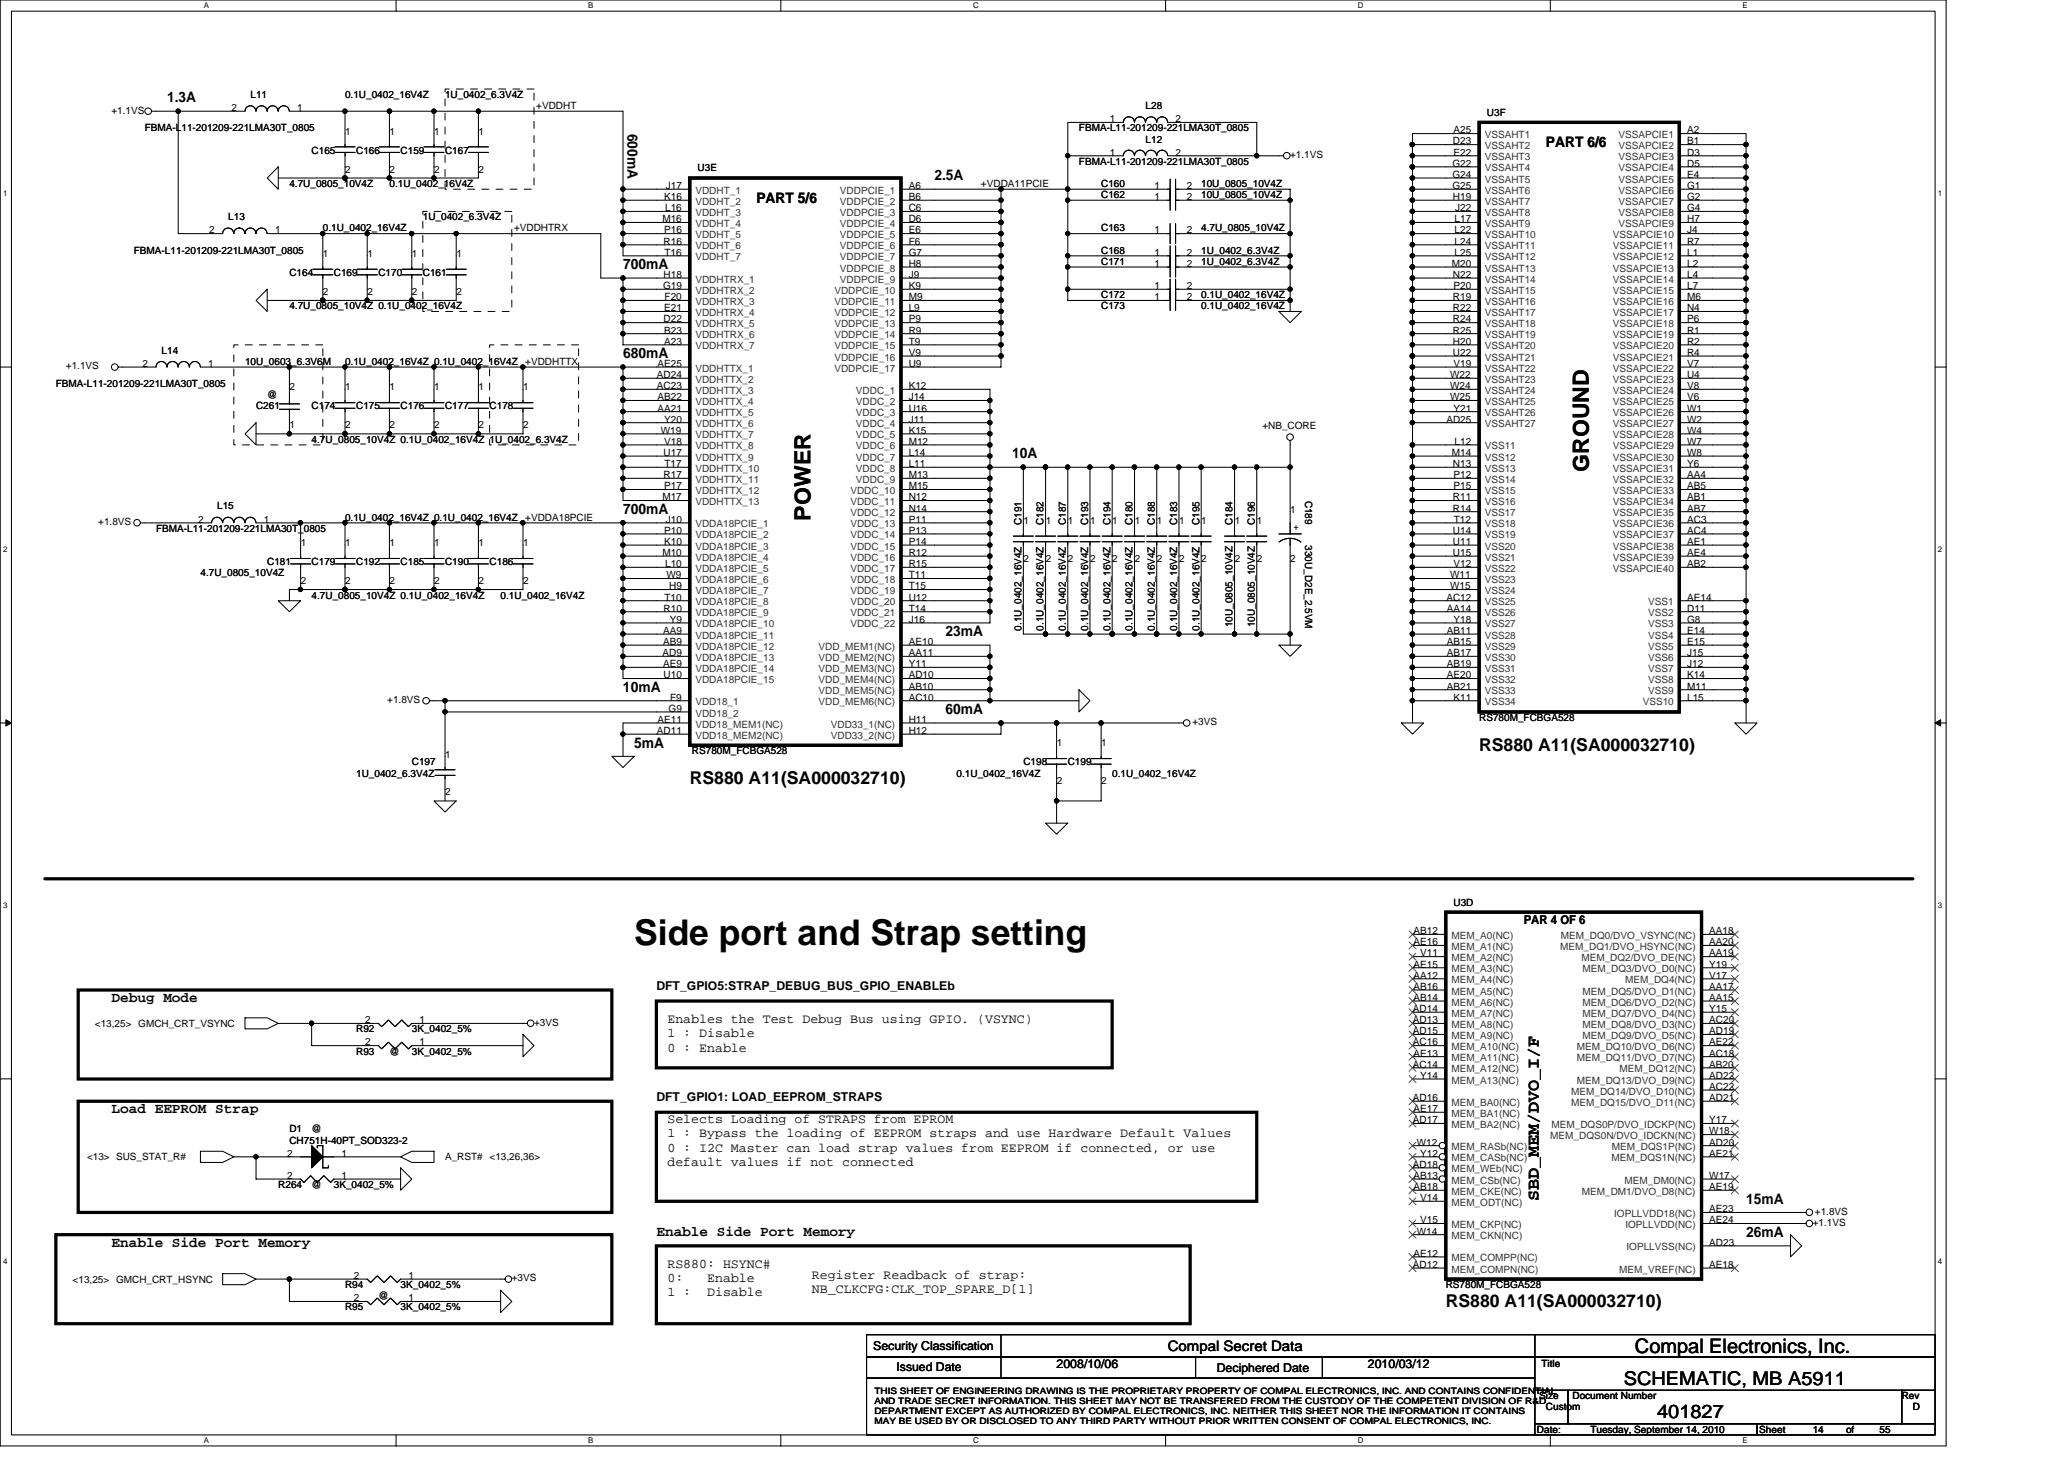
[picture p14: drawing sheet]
<svg xmlns="http://www.w3.org/2000/svg" width="297mm" height="210mm" viewBox="0 0 297 210" stroke-linecap="round" stroke-linejoin="round" font-family="sans-serif">
<defs><g id="words">
<text font-size="5.1" x="91.3" y="136">Side port and Strap setting</text>
<g font-size="3.2">
<text x="228.6" y="67.9" transform="rotate(-90 228.6 67.9)">GROUND</text>
<text x="116.6" y="74.9" transform="rotate(-90 116.6 74.9)">POWER</text>
</g>
<text font-size="2.9" x="235.3" y="194.6">Compal Electronics, Inc.</text>
<g font-size="2.7">
<text x="233.7" y="199.3">SCHEMATIC, MB A5911</text>
<text x="238.5" y="204.1">401827</text>
</g>
<g font-size="2.5">
<text x="212.9" y="108">RS880 A11(SA000032710)</text>
<text x="99.3" y="112.8">RS880 A11(SA000032710)</text>
<text x="221.4" y="172.8" transform="rotate(-90 221.4 172.8)">SBD_MEM/DVO_I/F</text>
<text x="208.1" y="188">RS880 A11(SA000032710)</text>
</g>
<g font-size="2.1">
<text x="24" y="14.7">1.3A</text>
<text x="90.3" y="19.2" transform="rotate(90 90.3 19.2)">600mA</text>
<text x="222.5" y="21.1">PART 6/6</text>
<text x="108.9" y="29.1">PART 5/6</text>
<text x="134.5" y="25.9">2.5A</text>
<text x="89.7" y="38.7">700mA</text>
<text x="89.7" y="51.5">680mA</text>
<text x="145.7" y="65.9">10A</text>
<text x="89.7" y="73.9">700mA</text>
<text x="136.1" y="91.5">23mA</text>
<text x="89.7" y="99.5">10mA</text>
<text x="91.3" y="107.5">5mA</text>
<text x="136.1" y="102.7">60mA</text>
<text x="16" y="144.2">Debug Mode</text>
<text x="16" y="160.2">Load EEPROM Strap</text>
<text x="251.3" y="173.2">15mA</text>
<text x="16" y="179.4">Enable Side Port Memory</text>
<text x="94.5" y="177.8">Enable Side Port Memory</text>
<text x="251.3" y="177.9">26mA</text>
<text x="168.1" y="194.4">Compal Secret Data</text>
</g>
<g font-size="1.9">
<text x="96.1" y="147.2">Enables the Test Debug Bus using GPIO. (VSYNC)</text>
<text x="96.1" y="149.2">1 : Disable</text>
<text x="96.1" y="151.3">0 : Enable</text>
<text x="96.1" y="161.6">Selects Loading of STRAPS from EPROM</text>
<text x="96.1" y="163.6">1 : Bypass the loading of EEPROM straps and use Hardware Default Values</text>
<text x="96.1" y="165.7">0 : I2C Master can load strap values from EEPROM if connected, or use</text>
<text x="96.1" y="167.8">default values if not connected</text>
<text x="96.1" y="182.4">RS880: HSYNC#</text>
<text x="96.1" y="184.4">0:</text>
<text x="101.8" y="184.4">Enable</text>
<text x="116.9" y="184">Register Readback of strap:</text>
<text x="96.1" y="186.5">1 :</text>
<text x="101.8" y="186.5">Disable</text>
<text x="116.9" y="186.1">NB_CLKCFG:CLK_TOP_SPARE_D[1]</text>
</g>
<g font-size="1.8">
<text x="219.3" y="132.9">PAR 4 OF 6</text>
<text x="94.5" y="142.5">DFT_GPIO5:STRAP_DEBUG_BUS_GPIO_ENABLEb</text>
<text x="94.5" y="158.5">DFT_GPIO1: LOAD_EEPROM_STRAPS</text>
<text x="125.7" y="194.2">Security Classification</text>
<text x="129" y="197.3">Issued Date</text>
<text x="152.1" y="196.8">2008/10/06</text>
<text x="175.1" y="197.4">Deciphered Date</text>
<text x="196.9" y="196.8">2010/03/12</text>
</g>
<g font-size="1.4">
<text x="16" y="16.3">+1.1VS</text>
<text x="33.3" y="16">2</text>
<text x="36" y="14.1">L11</text>
<text x="42.8" y="16">1</text>
<text x="49.7" y="14.1">0.1U_0402_16V4Z</text>
<text x="64" y="14.1">1U_0402_6.3V4Z</text>
<text x="77.2" y="15.7">+VDDHT</text>
<text x="159.7" y="17.6">1</text>
<text x="164.9" y="15.7">L28</text>
<text x="169.2" y="17.6">2</text>
<text x="214" y="16.7">U3F</text>
<text x="20.8" y="18.9">FBMA-L11-201209-221LMA30T_0805</text>
<text x="44.8" y="22.1">C165</text>
<text x="49.7" y="19.4">1</text>
<text x="51.3" y="22.1">C166</text>
<text x="56.1" y="19.4">1</text>
<text x="57.7" y="22.1">C159</text>
<text x="62.5" y="19.4">1</text>
<text x="64" y="22.1">C167</text>
<text x="68.9" y="19.4">1</text>
<text x="155.3" y="23.7">FBMA-L11-201209-221LMA30T_0805</text>
<text x="155.3" y="18.9">FBMA-L11-201209-221LMA30T_0805</text>
<text x="159.7" y="22.4">1</text>
<text x="164.9" y="20.5">L12</text>
<text x="169.2" y="22.4">2</text>
<text x="185.7" y="22.7">+1.1VS</text>
<text x="209" y="24">G22</text>
<text x="209.1" y="20.8">D23</text>
<text x="209.2" y="19.2">A25</text>
<text x="209.2" y="22.4">E22</text>
<text x="242.8" y="19.2">A2</text>
<text x="242.8" y="20.8">B1</text>
<text x="242.8" y="22.4">D3</text>
<text x="242.8" y="24">D5</text>
<text x="41.7" y="26.9">4.7U_0805_10V4Z</text>
<text x="49.7" y="24.8">2</text>
<text x="56" y="26.9">0.1U_0402_16V4Z</text>
<text x="56.1" y="24.8">2</text>
<text x="62.5" y="24.8">2</text>
<text x="68.9" y="24.8">2</text>
<text x="95.6" y="28.8">K16</text>
<text x="95.8" y="27.2">J17</text>
<text x="100.4" y="24.7">U3E</text>
<text x="130.8" y="27.2">A6</text>
<text x="130.8" y="28.8">B6</text>
<text x="141.2" y="26.9">+VDDA11PCIE</text>
<text x="158.5" y="26.9">C160</text>
<text x="158.5" y="28.5">C162</text>
<text x="166.1" y="27.2">1</text>
<text x="166.1" y="28.8">1</text>
<text x="170.8" y="27.2">2</text>
<text x="170.8" y="28.8">2</text>
<text x="172.9" y="26.9">10U_0805_10V4Z</text>
<text x="172.9" y="28.5">10U_0805_10V4Z</text>
<text x="209" y="25.6">G24</text>
<text x="209" y="27.2">G25</text>
<text x="209.1" y="28.8">H19</text>
<text x="242.8" y="25.6">E4</text>
<text x="242.8" y="27.2">G1</text>
<text x="242.8" y="28.8">G2</text>
<text x="30.1" y="33.6">2</text>
<text x="32.8" y="31.7">L13</text>
<text x="39.6" y="33.6">1</text>
<text x="46.5" y="33.3">0.1U_0402_16V4Z</text>
<text x="60.9" y="31.7">1U_0402_6.3V4Z</text>
<text x="74" y="33.3">+VDDHTRX</text>
<text x="95.3" y="32">M16</text>
<text x="95.5" y="35.2">R16</text>
<text x="95.6" y="33.6">P16</text>
<text x="95.7" y="30.4">L16</text>
<text x="130.8" y="30.4">C6</text>
<text x="130.8" y="32">D6</text>
<text x="130.8" y="33.6">E6</text>
<text x="130.8" y="35.2">F6</text>
<text x="158.5" y="33.3">C163</text>
<text x="166.1" y="33.6">1</text>
<text x="170.8" y="33.6">2</text>
<text x="172.9" y="33.3">4.7U_0805_10V4Z</text>
<text x="209.3" y="32">L17</text>
<text x="209.3" y="33.6">L22</text>
<text x="209.3" y="35.2">L24</text>
<text x="209.4" y="30.4">J22</text>
<text x="242.8" y="33.6">J4</text>
<text x="242.8" y="35.2">R7</text>
<text x="242.8" y="30.4">G4</text>
<text x="242.8" y="32">H7</text>
<text x="19.3" y="36.5">FBMA-L11-201209-221LMA30T_0805</text>
<text x="41.7" y="39.7">C164</text>
<text x="46.5" y="37">1</text>
<text x="48" y="39.7">C169</text>
<text x="52.9" y="37">1</text>
<text x="54.5" y="39.7">C170</text>
<text x="59.3" y="37">1</text>
<text x="60.9" y="39.7">C161</text>
<text x="65.7" y="37">1</text>
<text x="95.4" y="41.6">G19</text>
<text x="95.5" y="40">H18</text>
<text x="95.6" y="36.8">T16</text>
<text x="130.8" y="41.6">K9</text>
<text x="130.8" y="36.8">G7</text>
<text x="130.8" y="38.4">H8</text>
<text x="130.8" y="40">J9</text>
<text x="158.5" y="38.1">C171</text>
<text x="158.5" y="36.5">C168</text>
<text x="166.1" y="41.6">1</text>
<text x="166.1" y="38.4">1</text>
<text x="166.1" y="36.8">1</text>
<text x="170.8" y="41.6">2</text>
<text x="170.8" y="38.4">2</text>
<text x="170.8" y="36.8">2</text>
<text x="172.9" y="38.1">1U_0402_6.3V4Z</text>
<text x="172.9" y="36.5">1U_0402_6.3V4Z</text>
<text x="208.9" y="38.4">M20</text>
<text x="209.1" y="40">N22</text>
<text x="209.2" y="41.6">P20</text>
<text x="209.3" y="36.8">L25</text>
<text x="242.8" y="36.8">L1</text>
<text x="242.8" y="38.4">L2</text>
<text x="242.8" y="40">L4</text>
<text x="242.8" y="41.6">L7</text>
<text x="41.7" y="44.5">4.7U_0805_10V4Z 0.1U_0402_16V4Z</text>
<text x="46.5" y="42.4">2</text>
<text x="52.9" y="42.4">2</text>
<text x="59.3" y="42.4">2</text>
<text x="65.7" y="42.4">2</text>
<text x="95.5" y="46.4">D22</text>
<text x="95.6" y="44.8">E21</text>
<text x="95.6" y="48">B23</text>
<text x="95.6" y="43.2">F20</text>
<text x="130.8" y="43.2">M9</text>
<text x="130.8" y="44.8">L9</text>
<text x="130.8" y="46.4">P9</text>
<text x="130.8" y="48">R9</text>
<text x="158.5" y="42.9">C172</text>
<text x="158.5" y="44.5">C173</text>
<text x="166.1" y="43.2">1</text>
<text x="170.8" y="43.2">2</text>
<text x="172.9" y="42.9">0.1U_0402_16V4Z</text>
<text x="172.9" y="44.5">0.1U_0402_16V4Z</text>
<text x="209.1" y="43.2">R19</text>
<text x="209.1" y="44.8">R22</text>
<text x="209.1" y="46.4">R24</text>
<text x="209.1" y="48">R25</text>
<text x="242.8" y="43.2">M6</text>
<text x="242.8" y="44.8">N4</text>
<text x="242.8" y="46.4">P6</text>
<text x="242.8" y="48">R1</text>
<text x="9.5" y="53.1">+1.1VS</text>
<text x="20.5" y="52.8">2</text>
<text x="23.3" y="50.9">L14</text>
<text x="30" y="52.8">1</text>
<text x="35.3" y="52.5">10U_0603_6.3V6M</text>
<text x="49.7" y="52.5">0.1U_0402_16V4Z 0.1U_0402_16V4Z</text>
<text x="75.6" y="52.5">+VDDHTTX</text>
<text x="94.6" y="52.8">AE25</text>
<text x="95.6" y="49.6">A23</text>
<text x="130.8" y="49.6">T9</text>
<text x="130.8" y="51.2">V9</text>
<text x="130.8" y="52.8">U9</text>
<text x="209.1" y="51.2">U22</text>
<text x="209.1" y="49.6">H20</text>
<text x="209.2" y="52.8">V19</text>
<text x="242.8" y="49.6">R2</text>
<text x="242.8" y="51.2">R4</text>
<text x="242.8" y="52.8">V7</text>
<text x="8" y="55.7">FBMA-L11-201209-221LMA30T_0805</text>
<text x="36.8" y="58.9">C261</text>
<text x="38.5" y="57.3">@</text>
<text x="41.7" y="56.2">2</text>
<text x="44.8" y="58.9">C174</text>
<text x="49.7" y="56.2">1</text>
<text x="51.3" y="58.9">C175</text>
<text x="56.1" y="56.2">1</text>
<text x="57.7" y="58.9">C176</text>
<text x="62.5" y="56.2">1</text>
<text x="64" y="58.9">C177</text>
<text x="68.9" y="56.2">1</text>
<text x="70.5" y="58.9">C178</text>
<text x="75.3" y="56.2">1</text>
<text x="94.5" y="54.4">AD24</text>
<text x="94.5" y="56">AC23</text>
<text x="94.6" y="57.6">AB22</text>
<text x="94.6" y="59.2">AA21</text>
<text x="130.8" y="56">K12</text>
<text x="130.8" y="57.6">J14</text>
<text x="130.8" y="59.2">U16</text>
<text x="208.7" y="54.4">W22</text>
<text x="208.7" y="56">W24</text>
<text x="208.7" y="57.6">W25</text>
<text x="209.2" y="59.2">Y21</text>
<text x="242.8" y="54.4">U4</text>
<text x="242.8" y="56">V8</text>
<text x="242.8" y="57.6">V6</text>
<text x="242.8" y="59.2">W1</text>
<text x="41.7" y="61.6">1</text>
<text x="44.8" y="63.7">4.7U_0805_10V4Z 0.1U_0402_16V4Z 1U_0402_6.3V4Z</text>
<text x="49.7" y="61.6">2</text>
<text x="56.1" y="61.6">2</text>
<text x="62.5" y="61.6">2</text>
<text x="68.9" y="61.6">2</text>
<text x="75.3" y="61.6">2</text>
<text x="95.1" y="62.4">W19</text>
<text x="95.5" y="65.6">U17</text>
<text x="95.6" y="60.8">Y20</text>
<text x="95.6" y="64">V18</text>
<text x="130.8" y="60.8">J11</text>
<text x="130.8" y="62.4">K15</text>
<text x="130.8" y="64">M12</text>
<text x="130.8" y="65.6">L14</text>
<text x="181.7" y="61.8">+NB_CORE</text>
<text x="208.2" y="60.8">AD25</text>
<text x="208.9" y="65.6">M14</text>
<text x="209.3" y="64">L12</text>
<text x="242.8" y="60.8">W2</text>
<text x="242.8" y="62.4">W4</text>
<text x="242.8" y="64">W7</text>
<text x="242.8" y="65.6">W8</text>
<text x="95.3" y="72">M17</text>
<text x="95.5" y="68.8">R17</text>
<text x="95.6" y="70.4">P17</text>
<text x="95.6" y="67.2">T17</text>
<text x="130.8" y="67.2">L11</text>
<text x="130.8" y="68.8">M13</text>
<text x="130.8" y="70.4">M15</text>
<text x="130.8" y="72">N12</text>
<text x="209.1" y="67.2">N13</text>
<text x="209.1" y="72">R11</text>
<text x="209.2" y="68.8">P12</text>
<text x="209.2" y="70.4">P15</text>
<text x="242.8" y="67.2">Y6</text>
<text x="242.8" y="68.8">AA4</text>
<text x="242.8" y="70.4">AB5</text>
<text x="242.8" y="72">AB1</text>
<text x="14.1" y="75.5">+1.8VS</text>
<text x="22.5" y="76.5">FBMA-L11-201209-221LMA30T_0805</text>
<text x="28.5" y="75.2">2</text>
<text x="31.3" y="73.3">L15</text>
<text x="38" y="75.2">1</text>
<text x="49.7" y="74.9">0.1U_0402_16V4Z 0.1U_0402_16V4Z</text>
<text x="75.6" y="74.9">+VDDA18PCIE</text>
<text x="95.6" y="76.8">P10</text>
<text x="95.8" y="75.2">J10</text>
<text x="130.8" y="73.6">N14</text>
<text x="130.8" y="75.2">P11</text>
<text x="130.8" y="76.8">P13</text>
<text x="147" y="75.5" transform="rotate(-90 147 75.5)">C191</text>
<text x="147.3" y="75.4">1</text>
<text x="150.2" y="75.5" transform="rotate(-90 150.2 75.5)">C182</text>
<text x="150.5" y="75.4">1</text>
<text x="153.4" y="75.5" transform="rotate(-90 153.4 75.5)">C187</text>
<text x="153.7" y="75.4">1</text>
<text x="156.6" y="75.5" transform="rotate(-90 156.6 75.5)">C193</text>
<text x="156.9" y="75.4">1</text>
<text x="159.8" y="75.5" transform="rotate(-90 159.8 75.5)">C194</text>
<text x="160.1" y="75.4">1</text>
<text x="163" y="75.5" transform="rotate(-90 163 75.5)">C180</text>
<text x="163.3" y="75.4">1</text>
<text x="166.2" y="75.5" transform="rotate(-90 166.2 75.5)">C188</text>
<text x="166.5" y="75.4">1</text>
<text x="169.4" y="75.5" transform="rotate(-90 169.4 75.5)">C183</text>
<text x="169.7" y="75.4">1</text>
<text x="172.6" y="75.5" transform="rotate(-90 172.6 75.5)">C195</text>
<text x="172.9" y="75.4">1</text>
<text x="177.4" y="75.5" transform="rotate(-90 177.4 75.5)">C184</text>
<text x="177.7" y="75.4">1</text>
<text x="180.6" y="75.5" transform="rotate(-90 180.6 75.5)">C196</text>
<text x="180.9" y="75.4">1</text>
<text x="185.7" y="73.8">1</text>
<text x="186.2" y="76.2">+</text>
<text x="187.9" y="72" transform="rotate(90 187.9 72)">C189</text>
<text x="209.1" y="73.6">R14</text>
<text x="209.1" y="76.8">U14</text>
<text x="209.2" y="75.2">T12</text>
<text x="242.8" y="73.6">AB7</text>
<text x="242.8" y="75.2">AC3</text>
<text x="242.8" y="76.8">AC4</text>
<text x="28.8" y="82.9">4.7U_0805_10V4Z</text>
<text x="38.5" y="81.3">C181</text>
<text x="43.3" y="78.6">1</text>
<text x="44.8" y="81.3">C179</text>
<text x="49.7" y="78.6">1</text>
<text x="51.3" y="81.3">C192</text>
<text x="56.1" y="78.6">1</text>
<text x="57.7" y="81.3">C185</text>
<text x="62.5" y="78.6">1</text>
<text x="64" y="81.3">C190</text>
<text x="68.9" y="78.6">1</text>
<text x="70.5" y="81.3">C186</text>
<text x="75.3" y="78.6">1</text>
<text x="95.3" y="80">M10</text>
<text x="95.6" y="78.4">K10</text>
<text x="95.7" y="81.6">L10</text>
<text x="95.9" y="83.2">W9</text>
<text x="130.8" y="78.4">P14</text>
<text x="130.8" y="80">R12</text>
<text x="130.8" y="81.6">R15</text>
<text x="130.8" y="83.2">T11</text>
<text x="147.3" y="80.8">2</text>
<text x="150.5" y="80.8">2</text>
<text x="153.7" y="80.8">2</text>
<text x="156.9" y="80.8">2</text>
<text x="160.1" y="80.8">2</text>
<text x="163.3" y="80.8">2</text>
<text x="166.5" y="80.8">2</text>
<text x="169.7" y="80.8">2</text>
<text x="172.9" y="80.8">2</text>
<text x="177.7" y="80.8">2</text>
<text x="180.9" y="80.8">2</text>
<text x="185.7" y="80.8">2</text>
<text x="187.9" y="78.4" transform="rotate(90 187.9 78.4)">330U_D2E_2.5VM</text>
<text x="208.7" y="83.2">W11</text>
<text x="209.1" y="78.4">U11</text>
<text x="209.1" y="80">U15</text>
<text x="209.2" y="81.6">V12</text>
<text x="242.8" y="78.4">AE1</text>
<text x="242.8" y="80">AE4</text>
<text x="242.8" y="81.6">AB2</text>
<text x="43.3" y="84">2</text>
<text x="44.8" y="86.1">4.7U_0805_10V4Z 0.1U_0402_16V4Z</text>
<text x="49.7" y="84">2</text>
<text x="56.1" y="84">2</text>
<text x="62.5" y="84">2</text>
<text x="68.9" y="84">2</text>
<text x="72" y="86.1">0.1U_0402_16V4Z</text>
<text x="75.3" y="84">2</text>
<text x="95.5" y="88">R10</text>
<text x="95.6" y="86.4">T10</text>
<text x="96.3" y="84.8">H9</text>
<text x="96.4" y="89.6">Y9</text>
<text x="130.8" y="84.8">T15</text>
<text x="130.8" y="86.4">U12</text>
<text x="130.8" y="88">T14</text>
<text x="130.8" y="89.6">J16</text>
<text x="208.2" y="86.4">AC12</text>
<text x="208.2" y="88">AA14</text>
<text x="208.7" y="84.8">W15</text>
<text x="209.2" y="89.6">Y18</text>
<text x="242.8" y="88">D11</text>
<text x="242.8" y="89.6">G8</text>
<text x="242.8" y="86.4">AE14</text>
<text x="95.4" y="94.4">AD9</text>
<text x="95.4" y="91.2">AA9</text>
<text x="95.4" y="92.8">AB9</text>
<text x="95.4" y="96">AE9</text>
<text x="130.8" y="92.8">AE10</text>
<text x="130.8" y="94.4">AA11</text>
<text x="130.8" y="96">Y11</text>
<text x="147" y="90.7" transform="rotate(-90 147 90.7)">0.1U_0402_16V4Z</text>
<text x="150.2" y="90.7" transform="rotate(-90 150.2 90.7)">0.1U_0402_16V4Z</text>
<text x="153.4" y="90.7" transform="rotate(-90 153.4 90.7)">0.1U_0402_16V4Z</text>
<text x="156.6" y="90.7" transform="rotate(-90 156.6 90.7)">0.1U_0402_16V4Z</text>
<text x="159.8" y="90.7" transform="rotate(-90 159.8 90.7)">0.1U_0402_16V4Z</text>
<text x="163" y="90.7" transform="rotate(-90 163 90.7)">0.1U_0402_16V4Z</text>
<text x="166.2" y="90.7" transform="rotate(-90 166.2 90.7)">0.1U_0402_16V4Z</text>
<text x="169.4" y="90.7" transform="rotate(-90 169.4 90.7)">0.1U_0402_16V4Z</text>
<text x="172.6" y="90.7" transform="rotate(-90 172.6 90.7)">0.1U_0402_16V4Z</text>
<text x="177.4" y="90.3" transform="rotate(-90 177.4 90.3)">10U_0805_10V4Z</text>
<text x="180.6" y="90.3" transform="rotate(-90 180.6 90.3)">10U_0805_10V4Z</text>
<text x="208.2" y="91.2">AB11</text>
<text x="208.2" y="92.8">AB15</text>
<text x="208.2" y="94.4">AB17</text>
<text x="208.2" y="96">AB19</text>
<text x="242.8" y="91.2">E14</text>
<text x="242.8" y="92.8">E15</text>
<text x="242.8" y="96">J12</text>
<text x="242.8" y="94.4">J15</text>
<text x="55.7" y="101.2">+1.8VS</text>
<text x="95.5" y="97.6">U10</text>
<text x="96.5" y="100.8">F9</text>
<text x="130.8" y="97.6">AD10</text>
<text x="130.8" y="100.8">AC10</text>
<text x="130.8" y="99.2">AB10</text>
<text x="208.2" y="97.6">AE20</text>
<text x="208.2" y="99.2">AB21</text>
<text x="209.2" y="100.8">K11</text>
<text x="242.8" y="100.8">L15</text>
<text x="242.8" y="97.6">K14</text>
<text x="242.8" y="99.2">M11</text>
<text x="94.5" y="105.6">AD11</text>
<text x="94.6" y="104">AE11</text>
<text x="96.2" y="102.4">G9</text>
<text x="130.8" y="104">H11</text>
<text x="130.8" y="105.6">H12</text>
<text x="152.1" y="107.4">1</text>
<text x="158.5" y="107.4">1</text>
<text x="171.6" y="104.4">+3VS</text>
<text x="212.9" y="103.7">RS780M_FCBGA528</text>
<text x="51.3" y="111.7">1U_0402_6.3V4Z</text>
<text x="59.3" y="110.1">C197</text>
<text x="64.1" y="109">1</text>
<text x="99.6" y="108.5">RS780M_FCBGA528</text>
<text x="137.7" y="111.7">0.1U_0402_16V4Z</text>
<text x="147.3" y="110.1">C198</text>
<text x="152.1" y="112.8">2</text>
<text x="153.7" y="110.1">C199</text>
<text x="158.5" y="112.8">2</text>
<text x="160.1" y="111.7">0.1U_0402_16V4Z</text>
<text x="64.1" y="114.4">2</text>
<text x="209.2" y="130.3">U3D</text>
<text x="203.4" y="134.4">AB12</text>
<text x="203.4" y="136">AE16</text>
<text x="204.4" y="137.6">V11</text>
<text x="246" y="134.4">AA18</text>
<text x="246" y="136">AA20</text>
<text x="246" y="137.6">AA19</text>
<text x="203.4" y="139.2">AE15</text>
<text x="203.4" y="140.8">AA12</text>
<text x="203.4" y="142.4">AB16</text>
<text x="203.4" y="144">AB14</text>
<text x="246" y="139.2">Y19</text>
<text x="246" y="142.4">AA17</text>
<text x="246" y="144">AA15</text>
<text x="246" y="140.8">V17</text>
<text x="13.6" y="147.7">&lt;13,25&gt; GMCH_CRT_VSYNC</text>
<text x="51.3" y="148.5">R92</text>
<text x="52.5" y="147.2">2</text>
<text x="59.3" y="148.5">3K_0402_5%</text>
<text x="60.4" y="147.2">1</text>
<text x="76.9" y="147.6">+3VS</text>
<text x="203.3" y="145.6">AD14</text>
<text x="203.3" y="147.2">AD13</text>
<text x="203.3" y="148.8">AD15</text>
<text x="246" y="145.6">Y15</text>
<text x="246" y="147.2">AC20</text>
<text x="246" y="148.8">AD19</text>
<text x="51.3" y="151.7">R93</text>
<text x="52.5" y="150.4">2</text>
<text x="56" y="151.7">@</text>
<text x="59.3" y="151.7">3K_0402_5%</text>
<text x="60.4" y="150.4">1</text>
<text x="203.3" y="150.4">AC16</text>
<text x="203.3" y="153.6">AC14</text>
<text x="203.4" y="152">AE13</text>
<text x="204.4" y="155.2">Y14</text>
<text x="246" y="153.6">AB20</text>
<text x="246" y="150.4">AE22</text>
<text x="246" y="152">AC18</text>
<text x="246" y="155.2">AD22</text>
<text x="203.3" y="158.4">AD16</text>
<text x="203.3" y="161.6">AD17</text>
<text x="203.4" y="160">AE17</text>
<text x="246" y="156.8">AC22</text>
<text x="246" y="158.4">AD21</text>
<text x="246" y="161.6">Y17</text>
<text x="12.5" y="166.9">&lt;13&gt; SUS_STAT_R#</text>
<text x="41.3" y="166.4">2</text>
<text x="41.7" y="162.9">D1</text>
<text x="41.7" y="164.5">CH751H-40PT_SOD323-2</text>
<text x="44.8" y="162.9">@</text>
<text x="49.2" y="166.4">1</text>
<text x="64" y="166.9">A_RST# &lt;13,26,36&gt;</text>
<text x="203.3" y="168">AD18</text>
<text x="203.9" y="164.8">W12</text>
<text x="204.4" y="166.4">Y12</text>
<text x="246" y="163.2">W18</text>
<text x="246" y="164.8">AD20</text>
<text x="246" y="166.4">AE21</text>
<text x="40" y="170.9">R264</text>
<text x="41.3" y="169.6">2</text>
<text x="44.8" y="170.9">@</text>
<text x="48" y="170.9">3K_0402_5%</text>
<text x="49.2" y="169.6">1</text>
<text x="203.4" y="169.6">AB13</text>
<text x="203.4" y="171.2">AB18</text>
<text x="204.4" y="172.8">V14</text>
<text x="246" y="169.6">W17</text>
<text x="246" y="171.2">AE19</text>
<text x="203.9" y="177.6">W14</text>
<text x="204.4" y="176">V15</text>
<text x="246" y="174.4">AE23</text>
<text x="246" y="179.2">AD23</text>
<text x="246" y="176">AE24</text>
<text x="260.9" y="176.4">+1.1VS</text>
<text x="261.2" y="174.8">+1.8VS</text>
<text x="10.5" y="184.5">&lt;13,25&gt; GMCH_CRT_HSYNC</text>
<text x="49.7" y="185.3">R94</text>
<text x="50.9" y="184">2</text>
<text x="57.7" y="185.3">3K_0402_5%</text>
<text x="58.8" y="184">1</text>
<text x="73.7" y="184.4">+3VS</text>
<text x="203.3" y="182.4">AD12</text>
<text x="203.4" y="180.8">AE12</text>
<text x="208.1" y="185.3">RS780M_FCBGA528</text>
<text x="246" y="182.4">AE18</text>
<text x="49.7" y="188.5">R95</text>
<text x="50.9" y="187.2">2</text>
<text x="54.5" y="186.9">@</text>
<text x="57.7" y="188.5">3K_0402_5%</text>
<text x="58.8" y="187.2">1</text>
<text x="221.8" y="196.7">Title</text>
<text x="221.5" y="201.3">Size</text>
<text x="222.5" y="202.9">Custom</text>
<text x="226.3" y="201.3">Document Number</text>
<text x="273.7" y="201.3">Rev</text>
<text x="275.3" y="202.9">D</text>
<text x="221.2" y="206.1">Date:</text>
<text x="228.9" y="206.1">Tuesday, September 14, 2010</text>
<text x="253.2" y="206.1">Sheet</text>
<text x="260.9" y="206.1">14</text>
<text x="265.7" y="206.1">of</text>
<text x="270.5" y="206.1">55</text>
</g>
<g font-size="1.4" fill="#333">
<text x="213.7" y="19.9">VSSAHT1</text>
<text x="213.7" y="21.5">VSSAHT2</text>
<text x="213.7" y="23.1">VSSAHT3</text>
<text x="232.9" y="19.9">VSSAPCIE1</text>
<text x="232.9" y="21.5">VSSAPCIE2</text>
<text x="232.9" y="23.1">VSSAPCIE3</text>
<text x="100.1" y="27.9">VDDHT_1</text>
<text x="100.1" y="29.5">VDDHT_2</text>
<text x="120.9" y="27.9">VDDPCIE_1</text>
<text x="120.9" y="29.5">VDDPCIE_2</text>
<text x="213.7" y="24.7">VSSAHT4</text>
<text x="213.7" y="26.3">VSSAHT5</text>
<text x="213.7" y="27.9">VSSAHT6</text>
<text x="213.7" y="29.5">VSSAHT7</text>
<text x="232.9" y="24.7">VSSAPCIE4</text>
<text x="232.9" y="26.3">VSSAPCIE5</text>
<text x="232.9" y="27.9">VSSAPCIE6</text>
<text x="232.9" y="29.5">VSSAPCIE7</text>
<text x="100.1" y="31.1">VDDHT_3</text>
<text x="100.1" y="32.7">VDDHT_4</text>
<text x="100.1" y="34.3">VDDHT_5</text>
<text x="100.1" y="35.9">VDDHT_6</text>
<text x="120.9" y="31.1">VDDPCIE_3</text>
<text x="120.9" y="32.7">VDDPCIE_4</text>
<text x="120.9" y="34.3">VDDPCIE_5</text>
<text x="120.9" y="35.9">VDDPCIE_6</text>
<text x="213.7" y="31.1">VSSAHT8</text>
<text x="213.7" y="32.7">VSSAHT9</text>
<text x="213.7" y="34.3">VSSAHT10</text>
<text x="213.7" y="35.9">VSSAHT11</text>
<text x="232.1" y="34.3">VSSAPCIE10</text>
<text x="232.1" y="35.9">VSSAPCIE11</text>
<text x="232.9" y="31.1">VSSAPCIE8</text>
<text x="232.9" y="32.7">VSSAPCIE9</text>
<text x="100.1" y="37.5">VDDHT_7</text>
<text x="100.1" y="40.7">VDDHTRX_1</text>
<text x="120.9" y="37.5">VDDPCIE_7</text>
<text x="120.9" y="39.1">VDDPCIE_8</text>
<text x="120.9" y="40.7">VDDPCIE_9</text>
<text x="213.7" y="37.5">VSSAHT12</text>
<text x="213.7" y="39.1">VSSAHT13</text>
<text x="213.7" y="40.7">VSSAHT14</text>
<text x="232.1" y="37.5">VSSAPCIE12</text>
<text x="232.1" y="39.1">VSSAPCIE13</text>
<text x="232.1" y="40.7">VSSAPCIE14</text>
<text x="100.1" y="42.3">VDDHTRX_2</text>
<text x="100.1" y="43.9">VDDHTRX_3</text>
<text x="100.1" y="45.5">VDDHTRX_4</text>
<text x="100.1" y="47.1">VDDHTRX_5</text>
<text x="120.1" y="43.9">VDDPCIE_11</text>
<text x="120.1" y="42.3">VDDPCIE_10</text>
<text x="120.1" y="45.5">VDDPCIE_12</text>
<text x="120.1" y="47.1">VDDPCIE_13</text>
<text x="213.7" y="42.3">VSSAHT15</text>
<text x="213.7" y="43.9">VSSAHT16</text>
<text x="213.7" y="45.5">VSSAHT17</text>
<text x="213.7" y="47.1">VSSAHT18</text>
<text x="232.1" y="42.3">VSSAPCIE15</text>
<text x="232.1" y="43.9">VSSAPCIE16</text>
<text x="232.1" y="45.5">VSSAPCIE17</text>
<text x="232.1" y="47.1">VSSAPCIE18</text>
<text x="100.1" y="53.5">VDDHTTX_1</text>
<text x="100.1" y="48.7">VDDHTRX_6</text>
<text x="100.1" y="50.3">VDDHTRX_7</text>
<text x="120.1" y="48.7">VDDPCIE_14</text>
<text x="120.1" y="50.3">VDDPCIE_15</text>
<text x="120.1" y="51.9">VDDPCIE_16</text>
<text x="120.1" y="53.5">VDDPCIE_17</text>
<text x="213.7" y="48.7">VSSAHT19</text>
<text x="213.7" y="51.9">VSSAHT21</text>
<text x="213.7" y="53.5">VSSAHT22</text>
<text x="213.7" y="50.3">VSSAHT20</text>
<text x="232.1" y="48.7">VSSAPCIE19</text>
<text x="232.1" y="50.3">VSSAPCIE20</text>
<text x="232.1" y="51.9">VSSAPCIE21</text>
<text x="232.1" y="53.5">VSSAPCIE22</text>
<text x="100.1" y="55.1">VDDHTTX_2</text>
<text x="100.1" y="56.7">VDDHTTX_3</text>
<text x="100.1" y="58.3">VDDHTTX_4</text>
<text x="100.1" y="59.9">VDDHTTX_5</text>
<text x="123.2" y="56.7">VDDC_1</text>
<text x="123.2" y="58.3">VDDC_2</text>
<text x="123.2" y="59.9">VDDC_3</text>
<text x="213.7" y="55.1">VSSAHT23</text>
<text x="213.7" y="56.7">VSSAHT24</text>
<text x="213.7" y="58.3">VSSAHT25</text>
<text x="213.7" y="59.9">VSSAHT26</text>
<text x="232.1" y="55.1">VSSAPCIE23</text>
<text x="232.1" y="56.7">VSSAPCIE24</text>
<text x="232.1" y="58.3">VSSAPCIE25</text>
<text x="232.1" y="59.9">VSSAPCIE26</text>
<text x="100.1" y="61.5">VDDHTTX_6</text>
<text x="100.1" y="63.1">VDDHTTX_7</text>
<text x="100.1" y="64.7">VDDHTTX_8</text>
<text x="123.2" y="61.5">VDDC_4</text>
<text x="123.2" y="63.1">VDDC_5</text>
<text x="123.2" y="64.7">VDDC_6</text>
<text x="213.7" y="61.5">VSSAHT27</text>
<text x="213.7" y="64.7">VSS11</text>
<text x="232.1" y="61.5">VSSAPCIE27</text>
<text x="232.1" y="63.1">VSSAPCIE28</text>
<text x="232.1" y="64.7">VSSAPCIE29</text>
<text x="100.1" y="66.3">VDDHTTX_9</text>
<text x="100.1" y="67.9">VDDHTTX_10</text>
<text x="100.1" y="69.5">VDDHTTX_11</text>
<text x="100.1" y="71.1">VDDHTTX_12</text>
<text x="122.4" y="71.1">VDDC_10</text>
<text x="123.2" y="66.3">VDDC_7</text>
<text x="123.2" y="67.9">VDDC_8</text>
<text x="123.2" y="69.5">VDDC_9</text>
<text x="213.7" y="66.3">VSS12</text>
<text x="213.7" y="67.9">VSS13</text>
<text x="213.7" y="69.5">VSS14</text>
<text x="213.7" y="71.1">VSS15</text>
<text x="232.1" y="66.3">VSSAPCIE30</text>
<text x="232.1" y="67.9">VSSAPCIE31</text>
<text x="232.1" y="69.5">VSSAPCIE32</text>
<text x="232.1" y="71.1">VSSAPCIE33</text>
<text x="100.1" y="75.9">VDDA18PCIE_1</text>
<text x="100.1" y="77.5">VDDA18PCIE_2</text>
<text x="100.1" y="72.7">VDDHTTX_13</text>
<text x="122.4" y="72.7">VDDC_11</text>
<text x="122.4" y="74.3">VDDC_12</text>
<text x="122.4" y="75.9">VDDC_13</text>
<text x="122.4" y="77.5">VDDC_14</text>
<text x="213.7" y="72.7">VSS16</text>
<text x="213.7" y="74.3">VSS17</text>
<text x="213.7" y="75.9">VSS18</text>
<text x="213.7" y="77.5">VSS19</text>
<text x="232.1" y="72.7">VSSAPCIE34</text>
<text x="232.1" y="74.3">VSSAPCIE35</text>
<text x="232.1" y="75.9">VSSAPCIE36</text>
<text x="232.1" y="77.5">VSSAPCIE37</text>
<text x="100.1" y="79.1">VDDA18PCIE_3</text>
<text x="100.1" y="83.9">VDDA18PCIE_6</text>
<text x="100.1" y="80.7">VDDA18PCIE_4</text>
<text x="100.1" y="82.3">VDDA18PCIE_5</text>
<text x="122.4" y="79.1">VDDC_15</text>
<text x="122.4" y="80.7">VDDC_16</text>
<text x="122.4" y="82.3">VDDC_17</text>
<text x="122.4" y="83.9">VDDC_18</text>
<text x="213.7" y="79.1">VSS20</text>
<text x="213.7" y="80.7">VSS21</text>
<text x="213.7" y="82.3">VSS22</text>
<text x="213.7" y="83.9">VSS23</text>
<text x="232.1" y="79.1">VSSAPCIE38</text>
<text x="232.1" y="80.7">VSSAPCIE39</text>
<text x="232.1" y="82.3">VSSAPCIE40</text>
<text x="100.1" y="85.5">VDDA18PCIE_7</text>
<text x="100.1" y="87.1">VDDA18PCIE_8</text>
<text x="100.1" y="88.7">VDDA18PCIE_9</text>
<text x="122.4" y="85.5">VDDC_19</text>
<text x="122.4" y="87.1">VDDC_20</text>
<text x="122.4" y="88.7">VDDC_21</text>
<text x="213.7" y="85.5">VSS24</text>
<text x="213.7" y="87.1">VSS25</text>
<text x="213.7" y="88.7">VSS26</text>
<text x="237.2" y="88.7">VSS2</text>
<text x="237.2" y="87.1">VSS1</text>
<text x="100.1" y="90.3">VDDA18PCIE_10</text>
<text x="100.1" y="91.9">VDDA18PCIE_11</text>
<text x="100.1" y="93.5">VDDA18PCIE_12</text>
<text x="100.1" y="95.1">VDDA18PCIE_13</text>
<text x="117.8" y="93.5">VDD_MEM1(NC)</text>
<text x="117.8" y="95.1">VDD_MEM2(NC)</text>
<text x="122.4" y="90.3">VDDC_22</text>
<text x="213.7" y="90.3">VSS27</text>
<text x="213.7" y="91.9">VSS28</text>
<text x="213.7" y="93.5">VSS29</text>
<text x="213.7" y="95.1">VSS30</text>
<text x="237.2" y="90.3">VSS3</text>
<text x="237.2" y="91.9">VSS4</text>
<text x="237.2" y="93.5">VSS5</text>
<text x="237.2" y="95.1">VSS6</text>
<text x="100.1" y="101.5">VDD18_1</text>
<text x="100.1" y="96.7">VDDA18PCIE_14</text>
<text x="100.1" y="98.3">VDDA18PCIE_15</text>
<text x="117.8" y="96.7">VDD_MEM3(NC)</text>
<text x="117.8" y="98.3">VDD_MEM4(NC)</text>
<text x="117.8" y="101.5">VDD_MEM6(NC)</text>
<text x="117.8" y="99.9">VDD_MEM5(NC)</text>
<text x="213.7" y="96.7">VSS31</text>
<text x="213.7" y="98.3">VSS32</text>
<text x="213.7" y="101.5">VSS34</text>
<text x="213.7" y="99.9">VSS33</text>
<text x="236.4" y="101.5">VSS10</text>
<text x="237.2" y="96.7">VSS7</text>
<text x="237.2" y="98.3">VSS8</text>
<text x="237.2" y="99.9">VSS9</text>
<text x="100.1" y="103.1">VDD18_2</text>
<text x="100.1" y="104.7">VDD18_MEM1(NC)</text>
<text x="100.1" y="106.3">VDD18_MEM2(NC)</text>
<text x="119.6" y="104.7">VDD33_1(NC)</text>
<text x="119.6" y="106.3">VDD33_2(NC)</text>
<text x="208.9" y="135.1">MEM_A0(NC)</text>
<text x="208.9" y="136.7">MEM_A1(NC)</text>
<text x="224.6" y="136.7">MEM_DQ1/DVO_HSYNC(NC)</text>
<text x="224.6" y="135.1">MEM_DQ0/DVO_VSYNC(NC)</text>
<text x="208.9" y="138.3">MEM_A2(NC)</text>
<text x="208.9" y="139.9">MEM_A3(NC)</text>
<text x="208.9" y="141.5">MEM_A4(NC)</text>
<text x="208.9" y="143.1">MEM_A5(NC)</text>
<text x="227.6" y="138.3">MEM_DQ2/DVO_DE(NC)</text>
<text x="227.7" y="139.9">MEM_DQ3/DVO_D0(NC)</text>
<text x="227.7" y="143.1">MEM_DQ5/DVO_D1(NC)</text>
<text x="233.9" y="141.5">MEM_DQ4(NC)</text>
<text x="208.9" y="144.7">MEM_A6(NC)</text>
<text x="208.9" y="146.3">MEM_A7(NC)</text>
<text x="208.9" y="147.9">MEM_A8(NC)</text>
<text x="208.9" y="149.5">MEM_A9(NC)</text>
<text x="227.7" y="144.7">MEM_DQ6/DVO_D2(NC)</text>
<text x="227.7" y="146.3">MEM_DQ7/DVO_D4(NC)</text>
<text x="227.7" y="147.9">MEM_DQ8/DVO_D3(NC)</text>
<text x="227.7" y="149.5">MEM_DQ9/DVO_D5(NC)</text>
<text x="208.9" y="151.1">MEM_A10(NC)</text>
<text x="208.9" y="152.7">MEM_A11(NC)</text>
<text x="208.9" y="154.3">MEM_A12(NC)</text>
<text x="208.9" y="155.9">MEM_A13(NC)</text>
<text x="226.9" y="151.1">MEM_DQ10/DVO_D6(NC)</text>
<text x="226.9" y="152.7">MEM_DQ11/DVO_D7(NC)</text>
<text x="226.9" y="155.9">MEM_DQ13/DVO_D9(NC)</text>
<text x="233.1" y="154.3">MEM_DQ12(NC)</text>
<text x="208.9" y="159.1">MEM_BA0(NC)</text>
<text x="208.9" y="160.7">MEM_BA1(NC)</text>
<text x="226.1" y="157.5">MEM_DQ14/DVO_D10(NC)</text>
<text x="226.1" y="159.1">MEM_DQ15/DVO_D11(NC)</text>
<text x="208.9" y="162.3">MEM_BA2(NC)</text>
<text x="208.9" y="165.5">MEM_RASb(NC)</text>
<text x="208.9" y="167.1">MEM_CASb(NC)</text>
<text x="223.1" y="163.9">MEM_DQS0N/DVO_IDCKN(NC)</text>
<text x="223.3" y="162.3">MEM_DQS0P/DVO_IDCKP(NC)</text>
<text x="231.9" y="167.1">MEM_DQS1N(NC)</text>
<text x="232" y="165.5">MEM_DQS1P(NC)</text>
<text x="208.9" y="168.7">MEM_WEb(NC)</text>
<text x="208.9" y="170.3">MEM_CSb(NC)</text>
<text x="208.9" y="171.9">MEM_CKE(NC)</text>
<text x="208.9" y="173.5">MEM_ODT(NC)</text>
<text x="227.6" y="171.9">MEM_DM1/DVO_D8(NC)</text>
<text x="233.8" y="170.3">MEM_DM0(NC)</text>
<text x="208.9" y="176.7">MEM_CKP(NC)</text>
<text x="208.9" y="178.3">MEM_CKN(NC)</text>
<text x="232.3" y="175.1">IOPLLVDD18(NC)</text>
<text x="233.9" y="176.7">IOPLLVDD(NC)</text>
<text x="234.1" y="179.9">IOPLLVSS(NC)</text>
<text x="208.9" y="181.5">MEM_COMPP(NC)</text>
<text x="208.9" y="183.1">MEM_COMPN(NC)</text>
<text x="233" y="183.1">MEM_VREF(NC)</text>
</g>
<g font-size="1.3">
<text x="125.8" y="200.5">THIS SHEET OF ENGINEERING DRAWING IS THE PROPRIETARY PROPERTY OF COMPAL ELECTRONICS, INC. AND CONTAINS CONFIDENTIAL</text>
<text x="125.8" y="202">AND TRADE SECRET INFORMATION. THIS SHEET MAY NOT BE TRANSFERED FROM THE CUSTODY OF THE COMPETENT DIVISION OF R&amp;D</text>
<text x="125.8" y="203.5">DEPARTMENT EXCEPT AS AUTHORIZED BY COMPAL ELECTRONICS, INC. NEITHER THIS SHEET NOR THE INFORMATION IT CONTAINS</text>
<text x="125.8" y="204.9">MAY BE USED BY OR DISCLOSED TO ANY THIRD PARTY WITHOUT PRIOR WRITTEN CONSENT OF COMPAL ELECTRONICS, INC.</text>
</g>
<g font-size="1.1">
<text x="29.3" y="1.2">A</text>
<text x="84.7" y="1.2">B</text>
<text x="140" y="1.2">C</text>
<text x="195.4" y="1.2">D</text>
<text x="250.8" y="1.2">E</text>
<text x=".4" y="28.2">1</text>
<text x="278.9" y="28.2">1</text>
<text x=".4" y="79.4">2</text>
<text x="278.9" y="79.4">2</text>
<text x=".4" y="130.6">3</text>
<text x="278.9" y="130.6">3</text>
<text x=".4" y="181.8">4</text>
<text x="278.9" y="181.8">4</text>
<text x="29.3" y="207.6">A</text>
<text x="84.7" y="207.6">B</text>
<text x="140" y="207.6">C</text>
<text x="195.4" y="207.6">D</text>
<text x="250.8" y="207.6">E</text>
</g>
</g></defs>
<path d="M0 0h280.1v208h-280.1zM1.6 1.6h276.9v204.8h-276.9z" fill="none" stroke="#000" stroke-width=".15"/>
<g fill="#fff">
<path d="M29.3 .2h.8v1.2h-.8z"/>
<path d="M29.3 206.6h.8v1.3h-.8z"/>
</g>
<path d="M57 0v1.6M57 206.4v1.6" fill="none" stroke="#000" stroke-width=".15"/>
<g fill="#fff">
<path d="M84.7 .2h.7v1.2h-.7z"/>
<path d="M84.7 206.6h.7v1.3h-.7z"/>
</g>
<path d="M112.4 0v1.6M112.4 206.4v1.6" fill="none" stroke="#000" stroke-width=".15"/>
<g fill="#fff">
<path d="M140 .2h.8v1.2h-.8z"/>
<path d="M140 206.6h.8v1.3h-.8z"/>
</g>
<path d="M167.7 0v1.6M167.7 206.4v1.6" fill="none" stroke="#000" stroke-width=".15"/>
<g fill="#fff">
<path d="M195.4 .2h.8v1.2h-.8z"/>
<path d="M195.4 206.6h.8v1.3h-.8z"/>
</g>
<path d="M223.1 0v1.6M223.1 206.4v1.6" fill="none" stroke="#000" stroke-width=".15"/>
<g fill="#fff">
<path d="M250.8 .2h.7v1.2h-.7z"/>
<path d="M250.8 206.6h.7v1.3h-.7z"/>
<path d="M.4 27.2h.7v1.3h-.7z"/>
<path d="M278.9 27.2h.6v1.3h-.6z"/>
<path d="M.4 78.4h.7v1.3h-.7z"/>
<path d="M278.9 78.4h.6v1.3h-.6z"/>
</g>
<path d="M0 52.8h1.6M278.5 52.8h1.6" fill="none" stroke="#000" stroke-width=".15"/>
<g fill="#fff">
<path d="M.4 129.6h.7v1.3h-.7z"/>
<path d="M278.9 129.6h.6v1.3h-.6z"/>
</g>
<path d="M0 104h1.6M278.5 104h1.6" fill="none" stroke="#000" stroke-width=".15"/>
<path d="M.8 103.5l.8 .5-.8 .5zM278.5 104l.8-.5v1z" fill="#000" stroke="#000" stroke-width=".14"/>
<g fill="#fff">
<path d="M.4 180.8h.7v1.3h-.7z"/>
<path d="M278.9 180.8h.6v1.3h-.6z"/>
</g>
<g fill="none" stroke="#000" stroke-width=".15">
<path d="M25.7 16v17.6h6.3a.79 .79 0 0 1 .8-.8 .79 .79 0 0 1 .8 .8 .8 .8 0 0 1 .8-.8 .8 .8 0 0 1 .8 .8M33.7 16h-11.9M43.3 16h46.4v17.6M49.7 16v5.1M56 16v5.1M62.5 16v3.2M68.9 16v5.1M166.5 17.6a.8 .8 0 0 0-.9-.8 .8 .8 0 0 0-.8 .8 .79 .79 0 0 0-.8-.8 .79 .79 0 0 0-.7 .8 .79 .79 0 0 0-.8-.8 .79 .79 0 0 0-.8 .8h-8v4.8M166.5 17.6a.79 .79 0 0 1 .8-.8 .79 .79 0 0 1 .8 .8h12.8v4.8h-12.8M208.1 19.2h-4.8v84.8M246.5 19.2h4.8v1.6M35.3 33.6a.79 .79 0 0 1 .8-.8 .79 .79 0 0 1 .7 .8 .79 .79 0 0 1 .8-.8 .79 .79 0 0 1 .8 .8"/>
<path d="M38.5 33.6h48v6.4h8M40 24v3.2l-1.5-1.6zM46.5 33.6v3.2M48.2 21.9h2.9M48.2 21.1h2.9M49.7 21.9v3.7M52.8 33.6v3.2M54.6 21.9h2.9M54.6 21.1h2.9M56 21.9v3.7M59.3 33.6v3.2M62.5 24v1.6"/>
<path d="M65.7 33.6v3.2M67.4 21.9h2.9M67.4 21.1h2.9M68.9 21.9v3.7h-28.9M89.7 32h4.8M89.7 30.4h4.8M89.7 28.8h4.8M89.7 27.2h4.8M89.7 33.6v1.6h4.8M89.7 35.2v1.6h4.8M89.7 33.6h4.8M134.5 30.4h9.6"/>
<path d="M134.5 32h9.6M134.5 28.8h9.6M134.5 27.2h33.9M134.5 33.6h9.6M134.5 35.2h9.6M134.5 38.4h9.6M134.5 36.8h9.6M144.1 27.2v25.6h-9.6M153.7 36.8v1.6h14.7M153.7 28.8h12.8M153.7 33.6h14.7M153.7 36.8h12.8"/>
<path d="M153.7 38.4v4.8h12.8M153.7 22.4h8M153.7 22.4v14.4M161.7 22.4a.79 .79 0 0 1 .8-.8 .79 .79 0 0 1 .8 .8 .79 .79 0 0 1 .7-.8 .79 .79 0 0 1 .8 .8 .8 .8 0 0 1 .8-.8 .8 .8 0 0 1 .9 .8M166.5 22.4a.78 .78 0 0 1 .8-.8 .78 .78 0 0 1 .7 .8M168.4 25.8v2.9M168.4 32.2v2.9M168.4 37v2.9M169.2 27.2h16.5v17.6M169.2 33.6h16.5M169.2 25.8v2.9M169.2 32.2v2.9"/>
<path d="M169.2 37v2.9M171.3 28.8h14.4M171.3 36.8h14.4M184.7 22.4h-3.8M185.7 38.4h-16.5M203.3 30.4h4.8M203.3 32h4.8M203.3 28.8h4.8M203.3 27.2h4.8M203.3 33.6h4.8M203.3 22.4h4.8M203.3 25.6h4.8"/>
<path d="M203.3 35.2h4.8M203.3 38.4h4.8M203.3 36.8h4.8M203.3 20.8h4.8M203.3 24h4.8M246.5 30.4h4.8M246.5 32h4.8M246.5 28.8h4.8M246.5 27.2h4.8M246.5 33.6h4.8M246.5 22.4h4.8M246.5 35.2h4.8"/>
<path d="M246.5 38.4h4.8M246.5 20.8h4.8M246.5 25.6h4.8M246.5 24h4.8M251.3 36.8v16M251.3 35.2v1.6h-4.8M251.3 20.8v14.4M22.5 52.8a.78 .78 0 0 1 .7-.8 .78 .78 0 0 1 .8 .8 .8 .8 0 0 1 .8-.8 .8 .8 0 0 1 .8 .8M22.5 52.8h-5.5M25.7 52.8a.79 .79 0 0 1 .7-.8 .79 .79 0 0 1 .8 .8M27.3 52.8a.78 .78 0 0 1 .7-.8 .78 .78 0 0 1 .8 .8M28.8 52.8h65.7"/>
<path d="M36.8 43.2l1.7-1.6v3.2zM40.2 58.1h2.9M40.2 58.9h2.9M41.7 52.8v5.3M41.7 58.9v3.5M46.5 41.6v1.6M49.7 52.8v3.2M52.8 41.6v1.6M54.6 58.7h2.9M54.6 57.9h2.9M56 52.8v5.1M56 58.7v3.7"/>
<path d="M59.3 41.6v1.6M62.5 52.8v3.2M65.7 41.6v1.6h-27.2M68.9 52.8v3.2M75.3 52.8v3.2M89.7 40v9.6h4.8M89.7 43.2h4.8M89.7 46.4h4.8M89.7 48h4.8M89.7 44.8h4.8M89.7 41.6h4.8M89.7 54.4h4.8"/>
<path d="M89.7 56h4.8M89.7 52.8v19.2h4.8M89.7 57.6h4.8M89.7 59.2h4.8M134.5 56h8v33.6h-8M134.5 48h9.6M134.5 57.6h8M134.5 59.2h8M134.5 43.2h9.6M134.5 46.4h9.6M134.5 49.6h9.6M134.5 51.2h9.6"/>
<path d="M134.5 40h9.6M134.5 44.8h9.6M134.5 41.6h9.6M153.7 41.6h14.7M168.4 40.2v2.9M169.2 40.2v2.9M171.3 43.2h14.4M184.1 44.8h3.2l-1.6 1.6zM185.7 41.6h-16.5M203.3 56h4.8M203.3 57.6h4.8M203.3 59.2h4.8"/>
<path d="M203.3 52.8h4.8M203.3 43.2h4.8M203.3 46.4h4.8M203.3 48h4.8M203.3 49.6h4.8M203.3 51.2h4.8M203.3 40h4.8M203.3 44.8h4.8M203.3 41.6h4.8M203.3 54.4h4.8M246.5 56h4.8M246.5 57.6h4.8"/>
<path d="M246.5 59.2h4.8M246.5 52.8h4.8M246.5 43.2h4.8M246.5 46.4h4.8M246.5 48h4.8M246.5 51.2h4.8M246.5 44.8h4.8M246.5 41.6h4.8M246.5 40h4.8M246.5 49.6h4.8M251.3 54.4v11.2M251.3 52.8v1.6h-4.8"/>
<path d="M30.5 75.2a.78 .78 0 0 1 .7-.8 .78 .78 0 0 1 .8 .8M30.5 75.2h-10.3M32 75.2a.8 .8 0 0 1 .8-.8 .8 .8 0 0 1 .9 .8 .79 .79 0 0 1 .7-.8 .79 .79 0 0 1 .8 .8M35.3 75.2a.78 .78 0 0 1 .7-.8 .78 .78 0 0 1 .8 .8M36.8 60.8v3.2l-1.5-1.6zM43.3 75.2v5.1M49.7 60.8v1.6M49.7 75.2v3.2M56 75.2v5.1M62.5 60.8v1.6M62.5 75.2v3.2M68.9 60.8v1.6"/>
<path d="M68.9 75.2v3.2M75.3 60.8v1.6h-38.5M75.3 75.2v3.2M89.7 68.8h4.8M89.7 78.4h4.8M89.7 75.2v22.4h4.8M89.7 60.8h4.8M89.7 65.6h4.8M89.7 67.2h4.8M89.7 76.8h4.8M89.7 70.4h4.8M89.7 62.4h4.8"/>
<path d="M89.7 64h4.8M94.5 75.2h-57.7M134.5 60.8h8M134.5 67.2h51.2M134.5 62.4h8M134.5 64h8M134.5 65.6h8M134.5 68.8h8M134.5 70.4h8M134.5 75.2h8M134.5 76.8h8M134.5 78.4h8"/>
<path d="M134.5 72h8M134.5 73.6h8M145.8 77.9h2.9M145.8 77.1h2.9M147.3 67.2v9.9M147.3 77.9v13.3h38.4M149 77.9h2.9M149 77.1h2.9M150.5 67.2v9.9M150.5 77.9v13.3M153.7 67.2v8M156.9 67.2v8"/>
<path d="M160.1 67.2v8M163.3 67.2v8M166.5 67.2v8M169.7 67.2v8M171.4 77.9h2.9M171.4 77.1h2.9M172.9 67.2v9.9M172.9 77.9v13.3M176.2 77.9h2.9M176.2 77.1h2.9M177.7 67.2v9.9M177.7 77.9v13.3"/>
<path d="M179.4 77.9h2.9M179.4 77.1h2.9M180.9 67.2v9.9M180.9 77.9v13.3M185.7 63.4v10.2M203.3 60.8h4.8M203.3 64h4.8M203.3 65.6h4.8M203.3 67.2h4.8M203.3 68.8h4.8M203.3 70.4h4.8M203.3 75.2h4.8"/>
<path d="M203.3 76.8h4.8M203.3 78.4h4.8M203.3 72h4.8M203.3 73.6h4.8M246.5 60.8h4.8M246.5 65.6h4.8M246.5 68.8h4.8M246.5 75.2h4.8M246.5 78.4h4.8M246.5 72h4.8M246.5 73.6h4.8M246.5 64h4.8"/>
<path d="M246.5 70.4h4.8M246.5 76.8h4.8M246.5 62.4h4.8M251.3 67.2v36.8M251.3 65.6v1.6h-4.8M40 86.4h3.3l-1.6 1.6zM41.8 81.1h2.9M41.8 80.3h2.9M43.3 81.1v3.7M49.7 83.2v1.6M54.6 81.1h2.9M54.6 80.3h2.9"/>
<path d="M56 81.1v3.7M62.5 83.2v1.6M68.9 83.2v1.6M75.3 83.2v1.6h-33.6v1.6M89.7 91.2h4.8M89.7 81.6h4.8M89.7 83.2h4.8M89.7 88h4.8M89.7 92.8h4.8M89.7 94.4h4.8M89.7 96h4.8M89.7 89.6h4.8"/>
<path d="M89.7 80h4.8M89.7 84.8h4.8M89.7 86.4h4.8M134.5 99.2h8M134.5 97.6h8M134.5 92.8h8v8M134.5 80h8M134.5 81.6h8M134.5 83.2h8M134.5 84.8h8M134.5 86.4h8M134.5 88h8"/>
<path d="M134.5 94.4h8M134.5 96h8M153.7 80v11.2M155.3 99.2l1.6 1.6-1.6 1.6zM156.9 80v11.2M160.1 80v11.2M163.3 80v11.2M166.5 80v11.2M169.7 80v11.2M184.1 92.8h3.2l-1.6 1.6zM185.7 80v12.8M203.3 83.2h4.8"/>
<path d="M203.3 84.8h4.8M203.3 96h4.8M203.3 91.2h4.8M203.3 81.6h4.8M203.3 88h4.8M203.3 89.6h4.8M203.3 99.2h4.8M203.3 97.6h4.8M203.3 80h4.8M203.3 86.4h4.8M203.3 92.8h4.8M203.3 94.4h4.8"/>
<path d="M246.5 97.6h4.8M246.5 91.2h4.8M246.5 80h4.8M246.5 81.6h4.8M246.5 86.4h4.8M246.5 88h4.8M246.5 89.6h4.8M246.5 92.8h4.8M246.5 94.4h4.8M246.5 96h4.8M246.5 99.2h4.8M61.8 100.8h32.7"/>
<path d="M62.5 115.2h3.2l-1.7 1.6zM64 113.6v1.6M64 102.4h30.5M64 100.8v8M88.1 108.8h3.2l-1.6 1.6zM89.7 105.6h4.8M94.5 104h-4.8v4.8M144.1 104v1.6h-9.6M150.5 118.4h3.2l-1.6 1.6zM150.6 109.9h2.9M150.6 109.1h2.9M152.1 104v5.1"/>
<path d="M152.1 109.9v8.5M155.3 100.8h-20.8M157 109.9h2.9M157 109.1h2.9M158.5 109.9v5.3h-6.4M158.5 104v5.1M170.3 104h-35.8M201.7 104h3.2l-1.6 1.6zM203.3 100.8h4.8M246.5 100.8h4.8M249.7 104h3.2l-1.6 1.6zM203.3 134.4h4.8"/>
<path d="M203.3 136h4.8M203.3 137.6h4.8M203.3 139.2h4.8M0 155.2h1.6M35.3 146.4h3.2l1.5 .8-1.5 .8h-3.2zM44.8 147.2v3.2h9.7l.4 .5 1-1 1 1 .9-1 1 1 .5-.5h16M52.8 147.2h-12.8M75.3 148.8l1.6 1.6-1.6 1.6zM75.9 147.2h-15M203.3 150.4h4.8M203.3 147.2h4.8M203.3 140.8h4.8"/>
<path d="M203.3 142.4h4.8M203.3 144h4.8M203.3 145.6h4.8M203.3 148.8h4.8M203.3 152h4.8M203.3 153.6h4.8M203.3 155.2h4.8M203.3 158.4h4.8M278.5 155.2h1.6M28.8 165.6h3.2l1.7 .8-1.7 .8h-3.2zM33.7 166.4h11.1M36.8 166.4v3.2h6.5l.4 .5 1-1 1 1 .9-1 1 1 .4-.5h9.7"/>
<path d="M45.7 165.1v-.3h.8v3.2h.8v-.3M46.5 166.4h11.2M57.7 166.4l1.6-.8h3.2v1.6h-3.2zM57.7 168l1.6 1.6-1.6 1.6zM203.3 160h4.8M203.3 161.6h4.8M249.7 176h10.2M249.7 179.2h8M257.7 177.6l1.6 1.6-1.6 1.6zM259.9 174.4h-10.2M32 183.2h3.3l1.5 .8-1.5 .8h-3.3zM41.7 184v3.2h9.6"/>
<path d="M59.3 187.2h12.7M72 185.6l1.7 1.6-1.7 1.6zM72.7 184h-15l-.5 .5-1-.9-.9 .9-1-.9-1 .9-.5-.5h-16M124.7 192h96.2v3.2h-96.2zM124.7 195.2h96.2v3.1h-96.2zM124.7 198.3h96.2v8.1h-96.2zM144.1 192v6.3M172.1 195.2v3.1M190.3 195.2v3.1M220.9 192h57.6v3.2h-57.6zM220.9 195.2h57.6v4.8h-57.6zM220.9 204.8h32v1.6h-32z"/>
<path d="M220.9 200h4.8v4.8h-4.8zM225.7 200h48v4.8h-48zM252.9 204.8h25.6v1.6h-25.6zM273.7 200h4.8v4.8h-4.8z"/>
<circle cx="21.3" cy="16" r=".47"/>
<circle cx="185.2" cy="22.4" r=".47"/>
<circle cx="16.5" cy="52.8" r=".47"/>
<circle cx="19.7" cy="75.2" r=".47"/>
<circle cx="185.7" cy="62.9" r=".47"/>
<circle cx="61.3" cy="100.8" r=".47"/>
<circle cx="170.8" cy="104" r=".47"/>
<circle cx="76.4" cy="147.2" r=".47"/>
<circle cx="260.4" cy="176" r=".47"/>
<circle cx="260.4" cy="174.4" r=".47"/>
<circle cx="73.2" cy="184" r=".47"/>
</g>
<g fill="#000" stroke="#000" stroke-width=".15">
<path d="M44.8 164.8l1.7 1.6-1.7 1.6z"/>
<circle cx="25.6" cy="16" r=".32"/>
<circle cx="49.6" cy="16" r=".32"/>
<circle cx="56" cy="16" r=".32"/>
<circle cx="62.4" cy="16" r=".32"/>
<circle cx="68.8" cy="16" r=".32"/>
<circle cx="46.4" cy="33.6" r=".31"/>
<circle cx="49.6" cy="25.6" r=".31"/>
<circle cx="52.8" cy="33.6" r=".31"/>
<circle cx="56" cy="25.6" r=".31"/>
<circle cx="59.2" cy="33.6" r=".31"/>
<circle cx="62.4" cy="25.6" r=".31"/>
<circle cx="65.6" cy="33.6" r=".31"/>
<circle cx="89.6" cy="35.2" r=".32"/>
<circle cx="89.6" cy="32" r=".32"/>
<circle cx="89.6" cy="27.2" r=".32"/>
<circle cx="89.6" cy="33.6" r=".31"/>
<circle cx="89.6" cy="30.4" r=".31"/>
<circle cx="89.6" cy="28.8" r=".31"/>
<circle cx="144.1" cy="27.2" r=".32"/>
<circle cx="144.1" cy="35.2" r=".32"/>
<circle cx="144.1" cy="32" r=".32"/>
<circle cx="144.1" cy="38.4" r=".31"/>
<circle cx="144.1" cy="30.4" r=".31"/>
<circle cx="144.1" cy="36.8" r=".31"/>
<circle cx="144.1" cy="28.8" r=".31"/>
<circle cx="144.1" cy="33.6" r=".31"/>
<circle cx="153.6" cy="27.2" r=".32"/>
<circle cx="153.7" cy="28.8" r=".31"/>
<circle cx="153.7" cy="36.8" r=".31"/>
<circle cx="153.7" cy="38.4" r=".31"/>
<circle cx="153.7" cy="22.4" r=".31"/>
<circle cx="153.7" cy="33.6" r=".31"/>
<circle cx="180.9" cy="22.4" r=".31"/>
<circle cx="185.7" cy="36.8" r=".31"/>
<circle cx="185.7" cy="38.4" r=".31"/>
<circle cx="185.7" cy="33.6" r=".31"/>
<circle cx="185.7" cy="28.8" r=".31"/>
<circle cx="203.3" cy="24" r=".32"/>
<circle cx="203.3" cy="35.2" r=".32"/>
<circle cx="203.3" cy="32" r=".32"/>
<circle cx="203.3" cy="27.2" r=".32"/>
<circle cx="203.3" cy="30.4" r=".31"/>
<circle cx="203.3" cy="36.8" r=".31"/>
<circle cx="203.3" cy="20.8" r=".31"/>
<circle cx="203.3" cy="22.4" r=".31"/>
<circle cx="203.3" cy="28.8" r=".31"/>
<circle cx="203.3" cy="33.6" r=".31"/>
<circle cx="203.3" cy="38.4" r=".31"/>
<circle cx="203.3" cy="25.6" r=".31"/>
<circle cx="251.3" cy="32" r=".32"/>
<circle cx="251.3" cy="35.2" r=".32"/>
<circle cx="251.3" cy="24" r=".32"/>
<circle cx="251.3" cy="27.2" r=".32"/>
<circle cx="251.3" cy="20.8" r=".31"/>
<circle cx="251.3" cy="28.8" r=".31"/>
<circle cx="251.3" cy="36.8" r=".31"/>
<circle cx="251.3" cy="22.4" r=".31"/>
<circle cx="251.3" cy="30.4" r=".31"/>
<circle cx="251.3" cy="38.4" r=".31"/>
<circle cx="251.3" cy="25.6" r=".31"/>
<circle cx="251.3" cy="33.6" r=".31"/>
<circle cx="41.6" cy="52.8" r=".31"/>
<circle cx="46.4" cy="43.2" r=".32"/>
<circle cx="49.6" cy="52.8" r=".31"/>
<circle cx="52.8" cy="43.2" r=".32"/>
<circle cx="56" cy="52.8" r=".31"/>
<circle cx="59.2" cy="43.2" r=".32"/>
<circle cx="62.4" cy="52.8" r=".31"/>
<circle cx="68.8" cy="52.8" r=".31"/>
<circle cx="75.2" cy="52.8" r=".31"/>
<circle cx="89.6" cy="43.2" r=".32"/>
<circle cx="89.6" cy="59.2" r=".32"/>
<circle cx="89.6" cy="40" r=".32"/>
<circle cx="89.6" cy="48" r=".32"/>
<circle cx="89.6" cy="56" r=".32"/>
<circle cx="89.6" cy="41.6" r=".31"/>
<circle cx="89.6" cy="44.8" r=".31"/>
<circle cx="89.6" cy="46.4" r=".31"/>
<circle cx="89.6" cy="54.4" r=".31"/>
<circle cx="89.6" cy="57.6" r=".31"/>
<circle cx="89.6" cy="52.8" r=".31"/>
<circle cx="142.5" cy="59.2" r=".32"/>
<circle cx="142.5" cy="57.6" r=".31"/>
<circle cx="144.1" cy="48" r=".32"/>
<circle cx="144.1" cy="43.2" r=".32"/>
<circle cx="144.1" cy="51.2" r=".32"/>
<circle cx="144.1" cy="40" r=".32"/>
<circle cx="144.1" cy="46.4" r=".31"/>
<circle cx="144.1" cy="49.6" r=".31"/>
<circle cx="144.1" cy="41.6" r=".31"/>
<circle cx="144.1" cy="44.8" r=".31"/>
<circle cx="153.7" cy="41.6" r=".31"/>
<circle cx="185.7" cy="43.2" r=".32"/>
<circle cx="185.7" cy="41.6" r=".31"/>
<circle cx="203.3" cy="48" r=".32"/>
<circle cx="203.3" cy="56" r=".32"/>
<circle cx="203.3" cy="40" r=".32"/>
<circle cx="203.3" cy="59.2" r=".32"/>
<circle cx="203.3" cy="43.2" r=".32"/>
<circle cx="203.3" cy="51.2" r=".32"/>
<circle cx="203.3" cy="52.8" r=".31"/>
<circle cx="203.3" cy="41.6" r=".31"/>
<circle cx="203.3" cy="44.8" r=".31"/>
<circle cx="203.3" cy="49.6" r=".31"/>
<circle cx="203.3" cy="54.4" r=".31"/>
<circle cx="203.3" cy="57.6" r=".31"/>
<circle cx="203.3" cy="46.4" r=".31"/>
<circle cx="251.3" cy="56" r=".32"/>
<circle cx="251.3" cy="59.2" r=".32"/>
<circle cx="251.3" cy="51.2" r=".32"/>
<circle cx="251.3" cy="40" r=".32"/>
<circle cx="251.3" cy="48" r=".32"/>
<circle cx="251.3" cy="43.2" r=".32"/>
<circle cx="251.3" cy="46.4" r=".31"/>
<circle cx="251.3" cy="49.6" r=".31"/>
<circle cx="251.3" cy="54.4" r=".31"/>
<circle cx="251.3" cy="41.6" r=".31"/>
<circle cx="251.3" cy="57.6" r=".31"/>
<circle cx="251.3" cy="44.8" r=".31"/>
<circle cx="251.3" cy="52.8" r=".31"/>
<circle cx="41.6" cy="62.4" r=".31"/>
<circle cx="43.2" cy="75.2" r=".32"/>
<circle cx="49.6" cy="75.2" r=".32"/>
<circle cx="49.6" cy="62.4" r=".31"/>
<circle cx="56" cy="75.2" r=".32"/>
<circle cx="56" cy="62.4" r=".31"/>
<circle cx="62.4" cy="75.2" r=".32"/>
<circle cx="62.4" cy="62.4" r=".31"/>
<circle cx="68.8" cy="75.2" r=".32"/>
<circle cx="68.8" cy="62.4" r=".31"/>
<circle cx="75.2" cy="75.2" r=".32"/>
<circle cx="89.6" cy="67.2" r=".32"/>
<circle cx="89.6" cy="64" r=".32"/>
<circle cx="89.6" cy="75.2" r=".32"/>
<circle cx="89.6" cy="60.8" r=".31"/>
<circle cx="89.6" cy="70.4" r=".31"/>
<circle cx="89.6" cy="78.4" r=".31"/>
<circle cx="89.6" cy="65.6" r=".31"/>
<circle cx="89.6" cy="68.8" r=".31"/>
<circle cx="89.6" cy="76.8" r=".31"/>
<circle cx="89.6" cy="62.4" r=".31"/>
<circle cx="142.5" cy="72" r=".32"/>
<circle cx="142.5" cy="75.2" r=".32"/>
<circle cx="142.5" cy="67.2" r=".32"/>
<circle cx="142.5" cy="64" r=".32"/>
<circle cx="142.5" cy="60.8" r=".31"/>
<circle cx="142.5" cy="62.4" r=".31"/>
<circle cx="142.5" cy="78.4" r=".31"/>
<circle cx="142.5" cy="65.6" r=".31"/>
<circle cx="142.5" cy="76.8" r=".31"/>
<circle cx="142.5" cy="70.4" r=".31"/>
<circle cx="142.5" cy="73.6" r=".31"/>
<circle cx="142.5" cy="68.8" r=".31"/>
<circle cx="147.3" cy="67.2" r=".32"/>
<circle cx="150.5" cy="67.2" r=".32"/>
<circle cx="153.6" cy="67.2" r=".32"/>
<circle cx="156.8" cy="67.2" r=".32"/>
<circle cx="160.1" cy="67.2" r=".32"/>
<circle cx="163.3" cy="67.2" r=".32"/>
<circle cx="166.5" cy="67.2" r=".32"/>
<circle cx="169.6" cy="67.2" r=".32"/>
<circle cx="172.8" cy="67.2" r=".32"/>
<circle cx="177.7" cy="67.2" r=".32"/>
<circle cx="180.8" cy="67.2" r=".32"/>
<circle cx="185.7" cy="67.2" r=".32"/>
<circle cx="203.3" cy="75.2" r=".32"/>
<circle cx="203.3" cy="67.2" r=".32"/>
<circle cx="203.3" cy="72" r=".32"/>
<circle cx="203.3" cy="64" r=".32"/>
<circle cx="203.3" cy="78.4" r=".31"/>
<circle cx="203.3" cy="68.8" r=".31"/>
<circle cx="203.3" cy="60.8" r=".31"/>
<circle cx="203.3" cy="73.6" r=".31"/>
<circle cx="203.3" cy="70.4" r=".31"/>
<circle cx="203.3" cy="65.6" r=".31"/>
<circle cx="203.3" cy="76.8" r=".31"/>
<circle cx="251.3" cy="64" r=".32"/>
<circle cx="251.3" cy="72" r=".32"/>
<circle cx="251.3" cy="67.2" r=".32"/>
<circle cx="251.3" cy="75.2" r=".32"/>
<circle cx="251.3" cy="76.8" r=".31"/>
<circle cx="251.3" cy="65.6" r=".31"/>
<circle cx="251.3" cy="70.4" r=".31"/>
<circle cx="251.3" cy="68.8" r=".31"/>
<circle cx="251.3" cy="62.4" r=".31"/>
<circle cx="251.3" cy="73.6" r=".31"/>
<circle cx="251.3" cy="60.8" r=".31"/>
<circle cx="251.3" cy="78.4" r=".31"/>
<circle cx="43.2" cy="84.8" r=".31"/>
<circle cx="49.6" cy="84.8" r=".31"/>
<circle cx="56" cy="84.8" r=".31"/>
<circle cx="62.4" cy="84.8" r=".31"/>
<circle cx="68.8" cy="84.8" r=".31"/>
<circle cx="89.6" cy="88" r=".32"/>
<circle cx="89.6" cy="91.2" r=".32"/>
<circle cx="89.6" cy="80" r=".32"/>
<circle cx="89.6" cy="83.2" r=".32"/>
<circle cx="89.6" cy="96" r=".32"/>
<circle cx="89.6" cy="81.6" r=".31"/>
<circle cx="89.6" cy="86.4" r=".31"/>
<circle cx="89.6" cy="94.4" r=".31"/>
<circle cx="89.6" cy="84.8" r=".31"/>
<circle cx="89.6" cy="89.6" r=".31"/>
<circle cx="89.6" cy="92.8" r=".31"/>
<circle cx="142.5" cy="83.2" r=".32"/>
<circle cx="142.5" cy="99.2" r=".32"/>
<circle cx="142.5" cy="80" r=".32"/>
<circle cx="142.5" cy="88" r=".32"/>
<circle cx="142.5" cy="96" r=".32"/>
<circle cx="142.5" cy="94.4" r=".31"/>
<circle cx="142.5" cy="86.4" r=".31"/>
<circle cx="142.5" cy="97.6" r=".31"/>
<circle cx="142.5" cy="81.6" r=".31"/>
<circle cx="142.5" cy="84.8" r=".31"/>
<circle cx="150.5" cy="91.2" r=".32"/>
<circle cx="153.6" cy="91.2" r=".32"/>
<circle cx="156.8" cy="91.2" r=".32"/>
<circle cx="160.1" cy="91.2" r=".32"/>
<circle cx="163.3" cy="91.2" r=".32"/>
<circle cx="166.5" cy="91.2" r=".32"/>
<circle cx="169.6" cy="91.2" r=".32"/>
<circle cx="172.8" cy="91.2" r=".32"/>
<circle cx="177.7" cy="91.2" r=".32"/>
<circle cx="180.8" cy="91.2" r=".32"/>
<circle cx="185.7" cy="91.2" r=".32"/>
<circle cx="203.3" cy="88" r=".32"/>
<circle cx="203.3" cy="99.2" r=".32"/>
<circle cx="203.3" cy="83.2" r=".32"/>
<circle cx="203.3" cy="96" r=".32"/>
<circle cx="203.3" cy="80" r=".32"/>
<circle cx="203.3" cy="91.2" r=".32"/>
<circle cx="203.3" cy="94.4" r=".31"/>
<circle cx="203.3" cy="97.6" r=".31"/>
<circle cx="203.3" cy="86.4" r=".31"/>
<circle cx="203.3" cy="81.6" r=".31"/>
<circle cx="203.3" cy="92.8" r=".31"/>
<circle cx="203.3" cy="89.6" r=".31"/>
<circle cx="203.3" cy="84.8" r=".31"/>
<circle cx="251.3" cy="96" r=".32"/>
<circle cx="251.3" cy="99.2" r=".32"/>
<circle cx="251.3" cy="91.2" r=".32"/>
<circle cx="251.3" cy="80" r=".32"/>
<circle cx="251.3" cy="88" r=".32"/>
<circle cx="251.3" cy="94.4" r=".31"/>
<circle cx="251.3" cy="92.8" r=".31"/>
<circle cx="251.3" cy="86.4" r=".31"/>
<circle cx="251.3" cy="81.6" r=".31"/>
<circle cx="251.3" cy="89.6" r=".31"/>
<circle cx="251.3" cy="97.6" r=".31"/>
<circle cx="64.1" cy="100.8" r=".31"/>
<circle cx="64.1" cy="102.4" r=".31"/>
<circle cx="89.6" cy="105.6" r=".31"/>
<circle cx="142.5" cy="100.8" r=".31"/>
<circle cx="144.1" cy="104" r=".32"/>
<circle cx="152.1" cy="115.2" r=".32"/>
<circle cx="152.1" cy="104" r=".32"/>
<circle cx="158.5" cy="104" r=".32"/>
<circle cx="203.3" cy="100.8" r=".31"/>
<circle cx="251.3" cy="100.8" r=".31"/>
<circle cx="44.8" cy="147.2" r=".32"/>
<circle cx="36.8" cy="166.4" r=".31"/>
<circle cx="41.6" cy="184" r=".32"/>
</g>
<path d="M64 12.8h12.9v14.4h-12.9zM60.9 30.4h12.8v14.4h-12.8zM33.7 49.6h12.8v14.4h-12.8zM70.5 49.6h12.8v14.4h-12.8z" fill="none" stroke="#000" stroke-width=".14" stroke-dasharray="1 1 1 1 1 1 1 1"/>
<path d="M6.5 126.4h268.8M208.1 131.2h36.8v52.8h-36.8zM11.3 142.4h76.8v12.8h-76.8zM11.3 158.4h76.8v16h-76.8zM94.5 144h65.6v9.6h-65.6zM8 177.6h80.1v12.8h-80.1zM94.5 160h86.4v12.8h-86.4zM94.5 179.2h76.8v11.2h-76.8z" fill="none" stroke="#000" stroke-width=".47"/>
<g fill="none" stroke="#4c4c4c" stroke-width=".14">
<path d="M202.8 133.9l1 1M202.8 135.5l1 1M202.8 137.1l1 1M202.8 138.7l1 1M203.8 133.9l-1 1M203.8 135.5l-1 1M203.8 137.1l-1 1M203.8 138.7l-1 1M202.8 140.3l1 1M202.8 141.9l1 1M202.8 143.5l1 1M202.8 145.1l1 1"/>
<path d="M202.8 146.7l1 1M202.8 148.3l1 1M202.8 149.9l1 1M202.8 151.5l1 1M202.8 153.1l1 1M202.8 154.7l1 1M202.8 157.9l1 1M202.8 159.5l1 1M203.8 140.3l-1 1M203.8 141.9l-1 1M203.8 143.5l-1 1M203.8 145.1l-1 1"/>
<path d="M203.8 146.7l-1 1M203.8 148.3l-1 1M203.8 149.9l-1 1M203.8 151.5l-1 1M203.8 153.1l-1 1M203.8 154.7l-1 1M203.8 157.9l-1 1M203.8 159.5l-1 1M202.8 161.1l1 1M203.8 161.1l-1 1"/>
</g>
<circle cx="207.6" cy="164.8" r=".46" fill="#fff" stroke="#000" stroke-width=".15"/>
<path d="M203.3 164.8h3.8" fill="none" stroke="#000" stroke-width=".15"/>
<path d="M202.8 164.3l1 1M203.8 164.3l-1 1" fill="none" stroke="#4c4c4c" stroke-width=".14"/>
<circle cx="207.6" cy="166.4" r=".46" fill="#fff" stroke="#000" stroke-width=".15"/>
<path d="M203.3 166.4h3.8" fill="none" stroke="#000" stroke-width=".15"/>
<path d="M202.8 165.9l1 1M203.8 165.9l-1 1" fill="none" stroke="#4c4c4c" stroke-width=".14"/>
<circle cx="207.6" cy="168" r=".46" fill="#fff" stroke="#000" stroke-width=".15"/>
<path d="M203.3 168h3.8" fill="none" stroke="#000" stroke-width=".15"/>
<path d="M202.8 167.5l1 1M203.8 167.5l-1 1" fill="none" stroke="#4c4c4c" stroke-width=".14"/>
<circle cx="207.6" cy="169.6" r=".46" fill="#fff" stroke="#000" stroke-width=".15"/>
<g fill="none" stroke="#000" stroke-width=".15">
<path d="M33.7 16h1.6M35.3 16a.78 .78 0 0 1 .7-.8 .78 .78 0 0 1 .8 .8 .81 .81 0 0 1 .8-.8 .81 .81 0 0 1 .8 .8M38.5 16a.78 .78 0 0 1 .7-.8 .78 .78 0 0 1 .8 .8M40 16a.79 .79 0 0 1 .8-.8 .79 .79 0 0 1 .8 .8M41.7 16h1.6M62.5 19.2v1.9M208.1 19.2h4.8M241.7 19.2h4.8M45 39.5h2.9M45 38.7h2.9M46.5 36.8v1.9M46.5 39.5v2.1"/>
<path d="M51.4 39.5h2.9M51.4 38.7h2.9M52.8 36.8v1.9M52.8 39.5v2.1M57.8 39.5h2.9M57.8 38.7h2.9M59.3 36.8v1.9M59.3 39.5v2.1M61 21.9h2.9M61 21.1h2.9M62.5 21.9v2.1M64.2 39.5h2.9"/>
<path d="M64.2 38.7h2.9M65.7 36.8v1.9M65.7 39.5v2.1M94.5 28.8h4.8M94.5 27.2h4.8M94.5 30.4h4.8M94.5 32h4.8M94.5 33.6h4.8M94.5 35.2h4.8M94.5 36.8h4.8M129.7 28.8h4.8M129.7 27.2h4.8"/>
<path d="M129.7 30.4h4.8M129.7 32h4.8M129.7 33.6h4.8M129.7 35.2h4.8M129.7 36.8h4.8M129.7 38.4h4.8M166.5 28.8h1.9M166.5 36.8h1.9M168.4 27.4v2.8M168.4 35.4v2.8M169.2 28.8h2.1M169.2 27.4v2.8"/>
<path d="M169.2 35.4v2.8M169.2 36.8h2.1M208.1 28.8h4.8M208.1 27.2h4.8M208.1 30.4h4.8M208.1 32h4.8M208.1 33.6h4.8M208.1 35.2h4.8M208.1 36.8h4.8M208.1 38.4h4.8M208.1 20.8h4.8M208.1 22.4h4.8"/>
<path d="M208.1 24h4.8M208.1 25.6h4.8M241.7 28.8h4.8M241.7 27.2h4.8M241.7 30.4h4.8M241.7 32h4.8M241.7 33.6h4.8M241.7 35.2h4.8M241.7 36.8h4.8M241.7 38.4h4.8M241.7 20.8h4.8M241.7 22.4h4.8"/>
<path d="M241.7 24h4.8M241.7 25.6h4.8M48.2 58.7h2.9M48.2 57.9h2.9M49.7 56v1.9M49.7 58.7v2.1M61 58.7h2.9M61 57.9h2.9M62.5 56v1.9M62.5 58.7v2.1M67.4 58.7h2.9M67.4 57.9h2.9"/>
<path d="M68.9 56v1.9M68.9 58.7v2.1M73.8 58.7h2.9M73.8 57.9h2.9M75.3 56v1.9M75.3 58.7v2.1M94.5 43.2h4.8M94.5 52.8h4.8M94.5 54.4h4.8M94.5 56h4.8M94.5 57.6h4.8M94.5 59.2h4.8"/>
<path d="M94.5 40h4.8M94.5 41.6h4.8M94.5 44.8h4.8M94.5 46.4h4.8M94.5 48h4.8M94.5 49.6h4.8M129.7 43.2h4.8M129.7 52.8h4.8M129.7 56h4.8M129.7 57.6h4.8M129.7 59.2h4.8M129.7 40h4.8"/>
<path d="M129.7 41.6h4.8M129.7 44.8h4.8M129.7 46.4h4.8M129.7 48h4.8M129.7 49.6h4.8M129.7 51.2h4.8M166.5 43.2h1.9M168.4 41.8v2.9M169.2 41.8v2.9M169.2 43.2h2.1M208.1 43.2h4.8M208.1 52.8h4.8"/>
<path d="M208.1 54.4h4.8M208.1 56h4.8M208.1 57.6h4.8M208.1 59.2h4.8M208.1 40h4.8M208.1 41.6h4.8M208.1 44.8h4.8M208.1 46.4h4.8M208.1 48h4.8M208.1 49.6h4.8M208.1 51.2h4.8M241.7 43.2h4.8"/>
<path d="M241.7 52.8h4.8M241.7 54.4h4.8M241.7 56h4.8M241.7 57.6h4.8M241.7 59.2h4.8M241.7 40h4.8M241.7 41.6h4.8M241.7 44.8h4.8M241.7 46.4h4.8M241.7 48h4.8M241.7 49.6h4.8M241.7 51.2h4.8"/>
<path d="M49.7 78.4v1.9M62.5 78.4v1.9M68.9 78.4v1.9M75.3 78.4v1.9M94.5 76.8h4.8M94.5 60.8h4.8M94.5 62.4h4.8M94.5 64h4.8M94.5 75.2h4.8M94.5 78.4h4.8M94.5 65.6h4.8M94.5 67.2h4.8"/>
<path d="M94.5 68.8h4.8M94.5 70.4h4.8M94.5 72h4.8M129.7 76.8h4.8M129.7 60.8h4.8M129.7 62.4h4.8M129.7 64h4.8M129.7 75.2h4.8M129.7 78.4h4.8M129.7 65.6h4.8M129.7 67.2h4.8M129.7 68.8h4.8"/>
<path d="M129.7 70.4h4.8M129.7 72h4.8M129.7 73.6h4.8M152.2 77.9h2.9M152.2 77.1h2.9M153.7 75.2v1.9M153.7 77.9v2.1M155.4 77.9h2.9M155.4 77.1h2.9M156.9 75.2v1.9M156.9 77.9v2.1M158.6 77.9h2.9"/>
<path d="M158.6 77.1h2.9M160.1 75.2v1.9M160.1 77.9v2.1M161.8 77.9h2.9M161.8 77.1h2.9M163.3 75.2v1.9M163.3 77.9v2.1M165 77.9h2.9M165 77.1h2.9M166.5 75.2v1.9M166.5 77.9v2.1M168.2 77.9h2.9"/>
<path d="M168.2 77.1h2.9M169.7 75.2v1.9M169.7 77.9v2.1M184.1 76.8h3.2M184.1 78a2.58 2.58 0 0 1 3.1 0M185.7 73.6v3.2M185.7 77.4v2.6M208.1 76.8h4.8M208.1 60.8h4.8M208.1 64h4.8M208.1 75.2h4.8M208.1 78.4h4.8"/>
<path d="M208.1 65.6h4.8M208.1 67.2h4.8M208.1 68.8h4.8M208.1 70.4h4.8M208.1 72h4.8M208.1 73.6h4.8M241.7 76.8h4.8M241.7 60.8h4.8M241.7 62.4h4.8M241.7 64h4.8M241.7 75.2h4.8M241.7 78.4h4.8"/>
<path d="M241.7 65.6h4.8M241.7 67.2h4.8M241.7 68.8h4.8M241.7 70.4h4.8M241.7 72h4.8M241.7 73.6h4.8M48.2 81.1h2.9M48.2 80.3h2.9M49.7 81.1v2.1M61 81.1h2.9M61 80.3h2.9M62.5 81.1v2.1"/>
<path d="M67.4 81.1h2.9M67.4 80.3h2.9M68.9 81.1v2.1M73.8 81.1h2.9M73.8 80.3h2.9M75.3 81.1v2.1M94.5 89.6h4.8M94.5 91.2h4.8M94.5 92.8h4.8M94.5 94.4h4.8M94.5 96h4.8M94.5 83.2h4.8"/>
<path d="M94.5 84.8h4.8M94.5 80h4.8M94.5 81.6h4.8M94.5 86.4h4.8M94.5 88h4.8M94.5 97.6h4.8M129.7 89.6h4.8M129.7 92.8h4.8M129.7 94.4h4.8M129.7 96h4.8M129.7 83.2h4.8M129.7 84.8h4.8"/>
<path d="M129.7 80h4.8M129.7 81.6h4.8M129.7 86.4h4.8M129.7 88h4.8M129.7 97.6h4.8M129.7 99.2h4.8M208.1 89.6h4.8M208.1 91.2h4.8M208.1 92.8h4.8M208.1 94.4h4.8M208.1 96h4.8M208.1 83.2h4.8"/>
<path d="M208.1 84.8h4.8M208.1 80h4.8M208.1 81.6h4.8M208.1 86.4h4.8M208.1 88h4.8M208.1 97.6h4.8M208.1 99.2h4.8M241.7 89.6h4.8M241.7 91.2h4.8M241.7 92.8h4.8M241.7 94.4h4.8M241.7 96h4.8"/>
<path d="M241.7 80h4.8M241.7 81.6h4.8M241.7 86.4h4.8M241.7 88h4.8M241.7 97.6h4.8M241.7 99.2h4.8M62.6 111.5h2.9M62.6 110.7h2.9M64 108.8v1.9M64 111.5v2.1M94.5 100.8h4.8M94.5 102.4h4.8"/>
<path d="M94.5 104h4.8M94.5 105.6h4.8M129.7 100.8h4.8M129.7 104h4.8M129.7 105.6h4.8M208.1 100.8h4.8M241.7 100.8h4.8M244.9 134.4h4.8M244.9 136h4.8M244.9 137.6h4.8M244.9 139.2h4.8M52.8 147.2h1.7l.4 .5 1-1 1 1 .9-1 1 1 .5-.5h1.6"/>
<path d="M244.9 140.8h4.8M244.9 142.4h4.8M244.9 144h4.8M244.9 145.6h4.8M244.9 147.2h4.8M244.9 148.8h4.8M244.9 150.4h4.8M244.9 152h4.8M244.9 153.6h4.8M244.9 155.2h4.8M244.9 156.8h4.8M244.9 158.4h4.8"/>
<path d="M203.3 169.6h3.8M203.3 171.2h4.8M203.3 172.8h4.8M203.3 176h4.8M203.3 177.6h4.8M244.9 169.6h4.8M244.9 171.2h4.8M244.9 176h4.8M244.9 161.6h4.8M244.9 163.2h4.8M244.9 164.8h4.8M244.9 166.4h4.8"/>
<path d="M244.9 174.4h4.8M244.9 179.2h4.8M51.3 187.2h1.5l.5 .5 1-.9 1 .9 .9-.9 1 .9 .5-.5h1.6M203.3 180.8h4.8M203.3 182.4h4.8M244.9 182.4h4.8"/>
</g>
<g fill="none" stroke="#4c4c4c" stroke-width=".14">
<path d="M249.2 133.9l1 1M249.2 135.5l1 1M249.2 137.1l1 1M249.2 138.7l1 1M250.2 133.9l-1 1M250.2 135.5l-1 1M250.2 137.1l-1 1M250.2 138.7l-1 1M249.2 140.3l1 1M249.2 141.9l1 1M249.2 143.5l1 1M249.2 145.1l1 1"/>
<path d="M249.2 146.7l1 1M249.2 148.3l1 1M249.2 149.9l1 1M249.2 151.5l1 1M249.2 153.1l1 1M249.2 154.7l1 1M249.2 156.3l1 1M249.2 157.9l1 1M250.2 140.3l-1 1M250.2 141.9l-1 1M250.2 143.5l-1 1M250.2 145.1l-1 1"/>
<path d="M250.2 146.7l-1 1M250.2 148.3l-1 1M250.2 149.9l-1 1M250.2 151.5l-1 1M250.2 153.1l-1 1M250.2 154.7l-1 1M250.2 156.3l-1 1M250.2 157.9l-1 1M202.8 169.1l1 1M202.8 170.8l1 .9M202.8 172.3l1 1M202.8 175.5l1 1"/>
<path d="M202.8 177.1l1 1M203.8 169.1l-1 1M203.8 170.8l-1 .9M203.8 172.3l-1 1M203.8 175.5l-1 1M203.8 177.1l-1 1M249.2 169.1l1 1M249.2 170.8l1 .9M249.2 161.1l1 1M249.2 162.8l1 .9M249.2 164.3l1 1M249.2 165.9l1 1"/>
<path d="M250.2 169.1l-1 1M250.2 170.8l-1 .9M250.2 161.1l-1 1M250.2 162.8l-1 .9M250.2 164.3l-1 1M250.2 165.9l-1 1M202.8 180.3l1 1M202.8 181.9l1 1M203.8 181.9l-1 1M203.8 180.3l-1 1M249.2 181.9l1 1M250.2 181.9l-1 1"/>
</g>
<path d="M212.9 17.6h28.8v84.8h-28.8zM99.3 25.6h30.4v81.6h-30.4z" fill="none" stroke="#000" stroke-width=".47"/>
<g fill="#000" stroke="#000" stroke-width=".15">
<circle cx="25.6" cy="16" r=".32"/>
<circle cx="49.6" cy="16" r=".32"/>
<circle cx="56" cy="16" r=".32"/>
<circle cx="62.4" cy="16" r=".32"/>
<circle cx="68.8" cy="16" r=".32"/>
<circle cx="46.4" cy="33.6" r=".31"/>
<circle cx="49.6" cy="25.6" r=".31"/>
<circle cx="52.8" cy="33.6" r=".31"/>
<circle cx="56" cy="25.6" r=".31"/>
<circle cx="59.2" cy="33.6" r=".31"/>
<circle cx="62.4" cy="25.6" r=".31"/>
<circle cx="65.6" cy="33.6" r=".31"/>
<circle cx="89.6" cy="35.2" r=".32"/>
<circle cx="89.6" cy="32" r=".32"/>
<circle cx="89.6" cy="27.2" r=".32"/>
<circle cx="89.6" cy="33.6" r=".31"/>
<circle cx="89.6" cy="30.4" r=".31"/>
<circle cx="89.6" cy="28.8" r=".31"/>
<circle cx="144.1" cy="27.2" r=".32"/>
<circle cx="144.1" cy="35.2" r=".32"/>
<circle cx="144.1" cy="32" r=".32"/>
<circle cx="144.1" cy="38.4" r=".31"/>
<circle cx="144.1" cy="30.4" r=".31"/>
<circle cx="144.1" cy="36.8" r=".31"/>
<circle cx="144.1" cy="28.8" r=".31"/>
<circle cx="144.1" cy="33.6" r=".31"/>
<circle cx="153.6" cy="27.2" r=".32"/>
<circle cx="153.7" cy="28.8" r=".31"/>
<circle cx="153.7" cy="36.8" r=".31"/>
<circle cx="153.7" cy="38.4" r=".31"/>
<circle cx="153.7" cy="22.4" r=".31"/>
<circle cx="153.7" cy="33.6" r=".31"/>
<circle cx="180.9" cy="22.4" r=".31"/>
<circle cx="185.7" cy="36.8" r=".31"/>
<circle cx="185.7" cy="38.4" r=".31"/>
<circle cx="185.7" cy="33.6" r=".31"/>
<circle cx="185.7" cy="28.8" r=".31"/>
<circle cx="203.3" cy="24" r=".32"/>
<circle cx="203.3" cy="35.2" r=".32"/>
<circle cx="203.3" cy="32" r=".32"/>
<circle cx="203.3" cy="27.2" r=".32"/>
<circle cx="203.3" cy="30.4" r=".31"/>
<circle cx="203.3" cy="36.8" r=".31"/>
<circle cx="203.3" cy="20.8" r=".31"/>
<circle cx="203.3" cy="22.4" r=".31"/>
<circle cx="203.3" cy="28.8" r=".31"/>
<circle cx="203.3" cy="33.6" r=".31"/>
<circle cx="203.3" cy="38.4" r=".31"/>
<circle cx="203.3" cy="25.6" r=".31"/>
<circle cx="251.3" cy="32" r=".32"/>
<circle cx="251.3" cy="35.2" r=".32"/>
<circle cx="251.3" cy="24" r=".32"/>
<circle cx="251.3" cy="27.2" r=".32"/>
<circle cx="251.3" cy="20.8" r=".31"/>
<circle cx="251.3" cy="28.8" r=".31"/>
<circle cx="251.3" cy="36.8" r=".31"/>
<circle cx="251.3" cy="22.4" r=".31"/>
<circle cx="251.3" cy="30.4" r=".31"/>
<circle cx="251.3" cy="38.4" r=".31"/>
<circle cx="251.3" cy="25.6" r=".31"/>
<circle cx="251.3" cy="33.6" r=".31"/>
<circle cx="41.6" cy="52.8" r=".31"/>
<circle cx="46.4" cy="43.2" r=".32"/>
<circle cx="49.6" cy="52.8" r=".31"/>
<circle cx="52.8" cy="43.2" r=".32"/>
<circle cx="56" cy="52.8" r=".31"/>
<circle cx="59.2" cy="43.2" r=".32"/>
<circle cx="62.4" cy="52.8" r=".31"/>
<circle cx="68.8" cy="52.8" r=".31"/>
<circle cx="75.2" cy="52.8" r=".31"/>
<circle cx="89.6" cy="43.2" r=".32"/>
<circle cx="89.6" cy="59.2" r=".32"/>
<circle cx="89.6" cy="40" r=".32"/>
<circle cx="89.6" cy="48" r=".32"/>
<circle cx="89.6" cy="56" r=".32"/>
<circle cx="89.6" cy="41.6" r=".31"/>
<circle cx="89.6" cy="44.8" r=".31"/>
<circle cx="89.6" cy="46.4" r=".31"/>
<circle cx="89.6" cy="54.4" r=".31"/>
<circle cx="89.6" cy="57.6" r=".31"/>
<circle cx="89.6" cy="52.8" r=".31"/>
<circle cx="142.5" cy="59.2" r=".32"/>
<circle cx="142.5" cy="57.6" r=".31"/>
<circle cx="144.1" cy="48" r=".32"/>
<circle cx="144.1" cy="43.2" r=".32"/>
<circle cx="144.1" cy="51.2" r=".32"/>
<circle cx="144.1" cy="40" r=".32"/>
<circle cx="144.1" cy="46.4" r=".31"/>
<circle cx="144.1" cy="49.6" r=".31"/>
<circle cx="144.1" cy="41.6" r=".31"/>
<circle cx="144.1" cy="44.8" r=".31"/>
<circle cx="153.7" cy="41.6" r=".31"/>
<circle cx="185.7" cy="43.2" r=".32"/>
<circle cx="185.7" cy="41.6" r=".31"/>
<circle cx="203.3" cy="48" r=".32"/>
<circle cx="203.3" cy="56" r=".32"/>
<circle cx="203.3" cy="40" r=".32"/>
<circle cx="203.3" cy="59.2" r=".32"/>
<circle cx="203.3" cy="43.2" r=".32"/>
<circle cx="203.3" cy="51.2" r=".32"/>
<circle cx="203.3" cy="52.8" r=".31"/>
<circle cx="203.3" cy="41.6" r=".31"/>
<circle cx="203.3" cy="44.8" r=".31"/>
<circle cx="203.3" cy="49.6" r=".31"/>
<circle cx="203.3" cy="54.4" r=".31"/>
<circle cx="203.3" cy="57.6" r=".31"/>
<circle cx="203.3" cy="46.4" r=".31"/>
<circle cx="251.3" cy="56" r=".32"/>
<circle cx="251.3" cy="59.2" r=".32"/>
<circle cx="251.3" cy="51.2" r=".32"/>
<circle cx="251.3" cy="40" r=".32"/>
<circle cx="251.3" cy="48" r=".32"/>
<circle cx="251.3" cy="43.2" r=".32"/>
<circle cx="251.3" cy="46.4" r=".31"/>
<circle cx="251.3" cy="49.6" r=".31"/>
<circle cx="251.3" cy="54.4" r=".31"/>
<circle cx="251.3" cy="41.6" r=".31"/>
<circle cx="251.3" cy="57.6" r=".31"/>
<circle cx="251.3" cy="44.8" r=".31"/>
<circle cx="251.3" cy="52.8" r=".31"/>
<circle cx="41.6" cy="62.4" r=".31"/>
<circle cx="43.2" cy="75.2" r=".32"/>
<circle cx="49.6" cy="75.2" r=".32"/>
<circle cx="49.6" cy="62.4" r=".31"/>
<circle cx="56" cy="75.2" r=".32"/>
<circle cx="56" cy="62.4" r=".31"/>
<circle cx="62.4" cy="75.2" r=".32"/>
<circle cx="62.4" cy="62.4" r=".31"/>
<circle cx="68.8" cy="75.2" r=".32"/>
<circle cx="68.8" cy="62.4" r=".31"/>
<circle cx="75.2" cy="75.2" r=".32"/>
<circle cx="89.6" cy="67.2" r=".32"/>
<circle cx="89.6" cy="64" r=".32"/>
<circle cx="89.6" cy="75.2" r=".32"/>
<circle cx="89.6" cy="60.8" r=".31"/>
<circle cx="89.6" cy="70.4" r=".31"/>
<circle cx="89.6" cy="78.4" r=".31"/>
<circle cx="89.6" cy="65.6" r=".31"/>
<circle cx="89.6" cy="68.8" r=".31"/>
<circle cx="89.6" cy="76.8" r=".31"/>
<circle cx="89.6" cy="62.4" r=".31"/>
<circle cx="142.5" cy="72" r=".32"/>
<circle cx="142.5" cy="75.2" r=".32"/>
<circle cx="142.5" cy="67.2" r=".32"/>
<circle cx="142.5" cy="64" r=".32"/>
<circle cx="142.5" cy="60.8" r=".31"/>
<circle cx="142.5" cy="62.4" r=".31"/>
<circle cx="142.5" cy="78.4" r=".31"/>
<circle cx="142.5" cy="65.6" r=".31"/>
<circle cx="142.5" cy="76.8" r=".31"/>
<circle cx="142.5" cy="70.4" r=".31"/>
<circle cx="142.5" cy="73.6" r=".31"/>
<circle cx="142.5" cy="68.8" r=".31"/>
<circle cx="147.3" cy="67.2" r=".32"/>
<circle cx="150.5" cy="67.2" r=".32"/>
<circle cx="153.6" cy="67.2" r=".32"/>
<circle cx="156.8" cy="67.2" r=".32"/>
<circle cx="160.1" cy="67.2" r=".32"/>
<circle cx="163.3" cy="67.2" r=".32"/>
<circle cx="166.5" cy="67.2" r=".32"/>
<circle cx="169.6" cy="67.2" r=".32"/>
<circle cx="172.8" cy="67.2" r=".32"/>
<circle cx="177.7" cy="67.2" r=".32"/>
<circle cx="180.8" cy="67.2" r=".32"/>
<circle cx="185.7" cy="67.2" r=".32"/>
<circle cx="203.3" cy="75.2" r=".32"/>
<circle cx="203.3" cy="67.2" r=".32"/>
<circle cx="203.3" cy="72" r=".32"/>
<circle cx="203.3" cy="64" r=".32"/>
<circle cx="203.3" cy="78.4" r=".31"/>
<circle cx="203.3" cy="68.8" r=".31"/>
<circle cx="203.3" cy="60.8" r=".31"/>
<circle cx="203.3" cy="73.6" r=".31"/>
<circle cx="203.3" cy="70.4" r=".31"/>
<circle cx="203.3" cy="65.6" r=".31"/>
<circle cx="203.3" cy="76.8" r=".31"/>
<circle cx="251.3" cy="64" r=".32"/>
<circle cx="251.3" cy="72" r=".32"/>
<circle cx="251.3" cy="67.2" r=".32"/>
<circle cx="251.3" cy="75.2" r=".32"/>
<circle cx="251.3" cy="76.8" r=".31"/>
<circle cx="251.3" cy="65.6" r=".31"/>
<circle cx="251.3" cy="70.4" r=".31"/>
<circle cx="251.3" cy="68.8" r=".31"/>
<circle cx="251.3" cy="62.4" r=".31"/>
<circle cx="251.3" cy="73.6" r=".31"/>
<circle cx="251.3" cy="60.8" r=".31"/>
<circle cx="251.3" cy="78.4" r=".31"/>
<circle cx="43.2" cy="84.8" r=".31"/>
<circle cx="49.6" cy="84.8" r=".31"/>
<circle cx="56" cy="84.8" r=".31"/>
<circle cx="62.4" cy="84.8" r=".31"/>
<circle cx="68.8" cy="84.8" r=".31"/>
<circle cx="89.6" cy="88" r=".32"/>
<circle cx="89.6" cy="91.2" r=".32"/>
<circle cx="89.6" cy="80" r=".32"/>
<circle cx="89.6" cy="83.2" r=".32"/>
<circle cx="89.6" cy="96" r=".32"/>
<circle cx="89.6" cy="81.6" r=".31"/>
<circle cx="89.6" cy="86.4" r=".31"/>
<circle cx="89.6" cy="94.4" r=".31"/>
<circle cx="89.6" cy="84.8" r=".31"/>
<circle cx="89.6" cy="89.6" r=".31"/>
<circle cx="89.6" cy="92.8" r=".31"/>
<circle cx="142.5" cy="83.2" r=".32"/>
<circle cx="142.5" cy="99.2" r=".32"/>
<circle cx="142.5" cy="80" r=".32"/>
<circle cx="142.5" cy="88" r=".32"/>
<circle cx="142.5" cy="96" r=".32"/>
<circle cx="142.5" cy="94.4" r=".31"/>
<circle cx="142.5" cy="86.4" r=".31"/>
<circle cx="142.5" cy="97.6" r=".31"/>
<circle cx="142.5" cy="81.6" r=".31"/>
<circle cx="142.5" cy="84.8" r=".31"/>
<circle cx="150.5" cy="91.2" r=".32"/>
<circle cx="153.6" cy="91.2" r=".32"/>
<circle cx="156.8" cy="91.2" r=".32"/>
<circle cx="160.1" cy="91.2" r=".32"/>
<circle cx="163.3" cy="91.2" r=".32"/>
<circle cx="166.5" cy="91.2" r=".32"/>
<circle cx="169.6" cy="91.2" r=".32"/>
<circle cx="172.8" cy="91.2" r=".32"/>
<circle cx="177.7" cy="91.2" r=".32"/>
<circle cx="180.8" cy="91.2" r=".32"/>
<circle cx="185.7" cy="91.2" r=".32"/>
<circle cx="203.3" cy="88" r=".32"/>
<circle cx="203.3" cy="99.2" r=".32"/>
<circle cx="203.3" cy="83.2" r=".32"/>
<circle cx="203.3" cy="96" r=".32"/>
<circle cx="203.3" cy="80" r=".32"/>
<circle cx="203.3" cy="91.2" r=".32"/>
<circle cx="203.3" cy="94.4" r=".31"/>
<circle cx="203.3" cy="97.6" r=".31"/>
<circle cx="203.3" cy="86.4" r=".31"/>
<circle cx="203.3" cy="81.6" r=".31"/>
<circle cx="203.3" cy="92.8" r=".31"/>
<circle cx="203.3" cy="89.6" r=".31"/>
<circle cx="203.3" cy="84.8" r=".31"/>
<circle cx="251.3" cy="96" r=".32"/>
<circle cx="251.3" cy="99.2" r=".32"/>
<circle cx="251.3" cy="91.2" r=".32"/>
<circle cx="251.3" cy="80" r=".32"/>
<circle cx="251.3" cy="88" r=".32"/>
<circle cx="251.3" cy="94.4" r=".31"/>
<circle cx="251.3" cy="92.8" r=".31"/>
<circle cx="251.3" cy="86.4" r=".31"/>
<circle cx="251.3" cy="81.6" r=".31"/>
<circle cx="251.3" cy="89.6" r=".31"/>
<circle cx="251.3" cy="97.6" r=".31"/>
<circle cx="64.1" cy="100.8" r=".31"/>
<circle cx="64.1" cy="102.4" r=".31"/>
<circle cx="89.6" cy="105.6" r=".31"/>
<circle cx="142.5" cy="100.8" r=".31"/>
<circle cx="144.1" cy="104" r=".32"/>
<circle cx="152.1" cy="115.2" r=".32"/>
<circle cx="152.1" cy="104" r=".32"/>
<circle cx="158.5" cy="104" r=".32"/>
<circle cx="203.3" cy="100.8" r=".31"/>
<circle cx="251.3" cy="100.8" r=".31"/>
<circle cx="44.8" cy="147.2" r=".32"/>
<circle cx="36.8" cy="166.4" r=".31"/>
<circle cx="41.6" cy="184" r=".32"/>
</g>
<use href="#words"/>
</svg>
